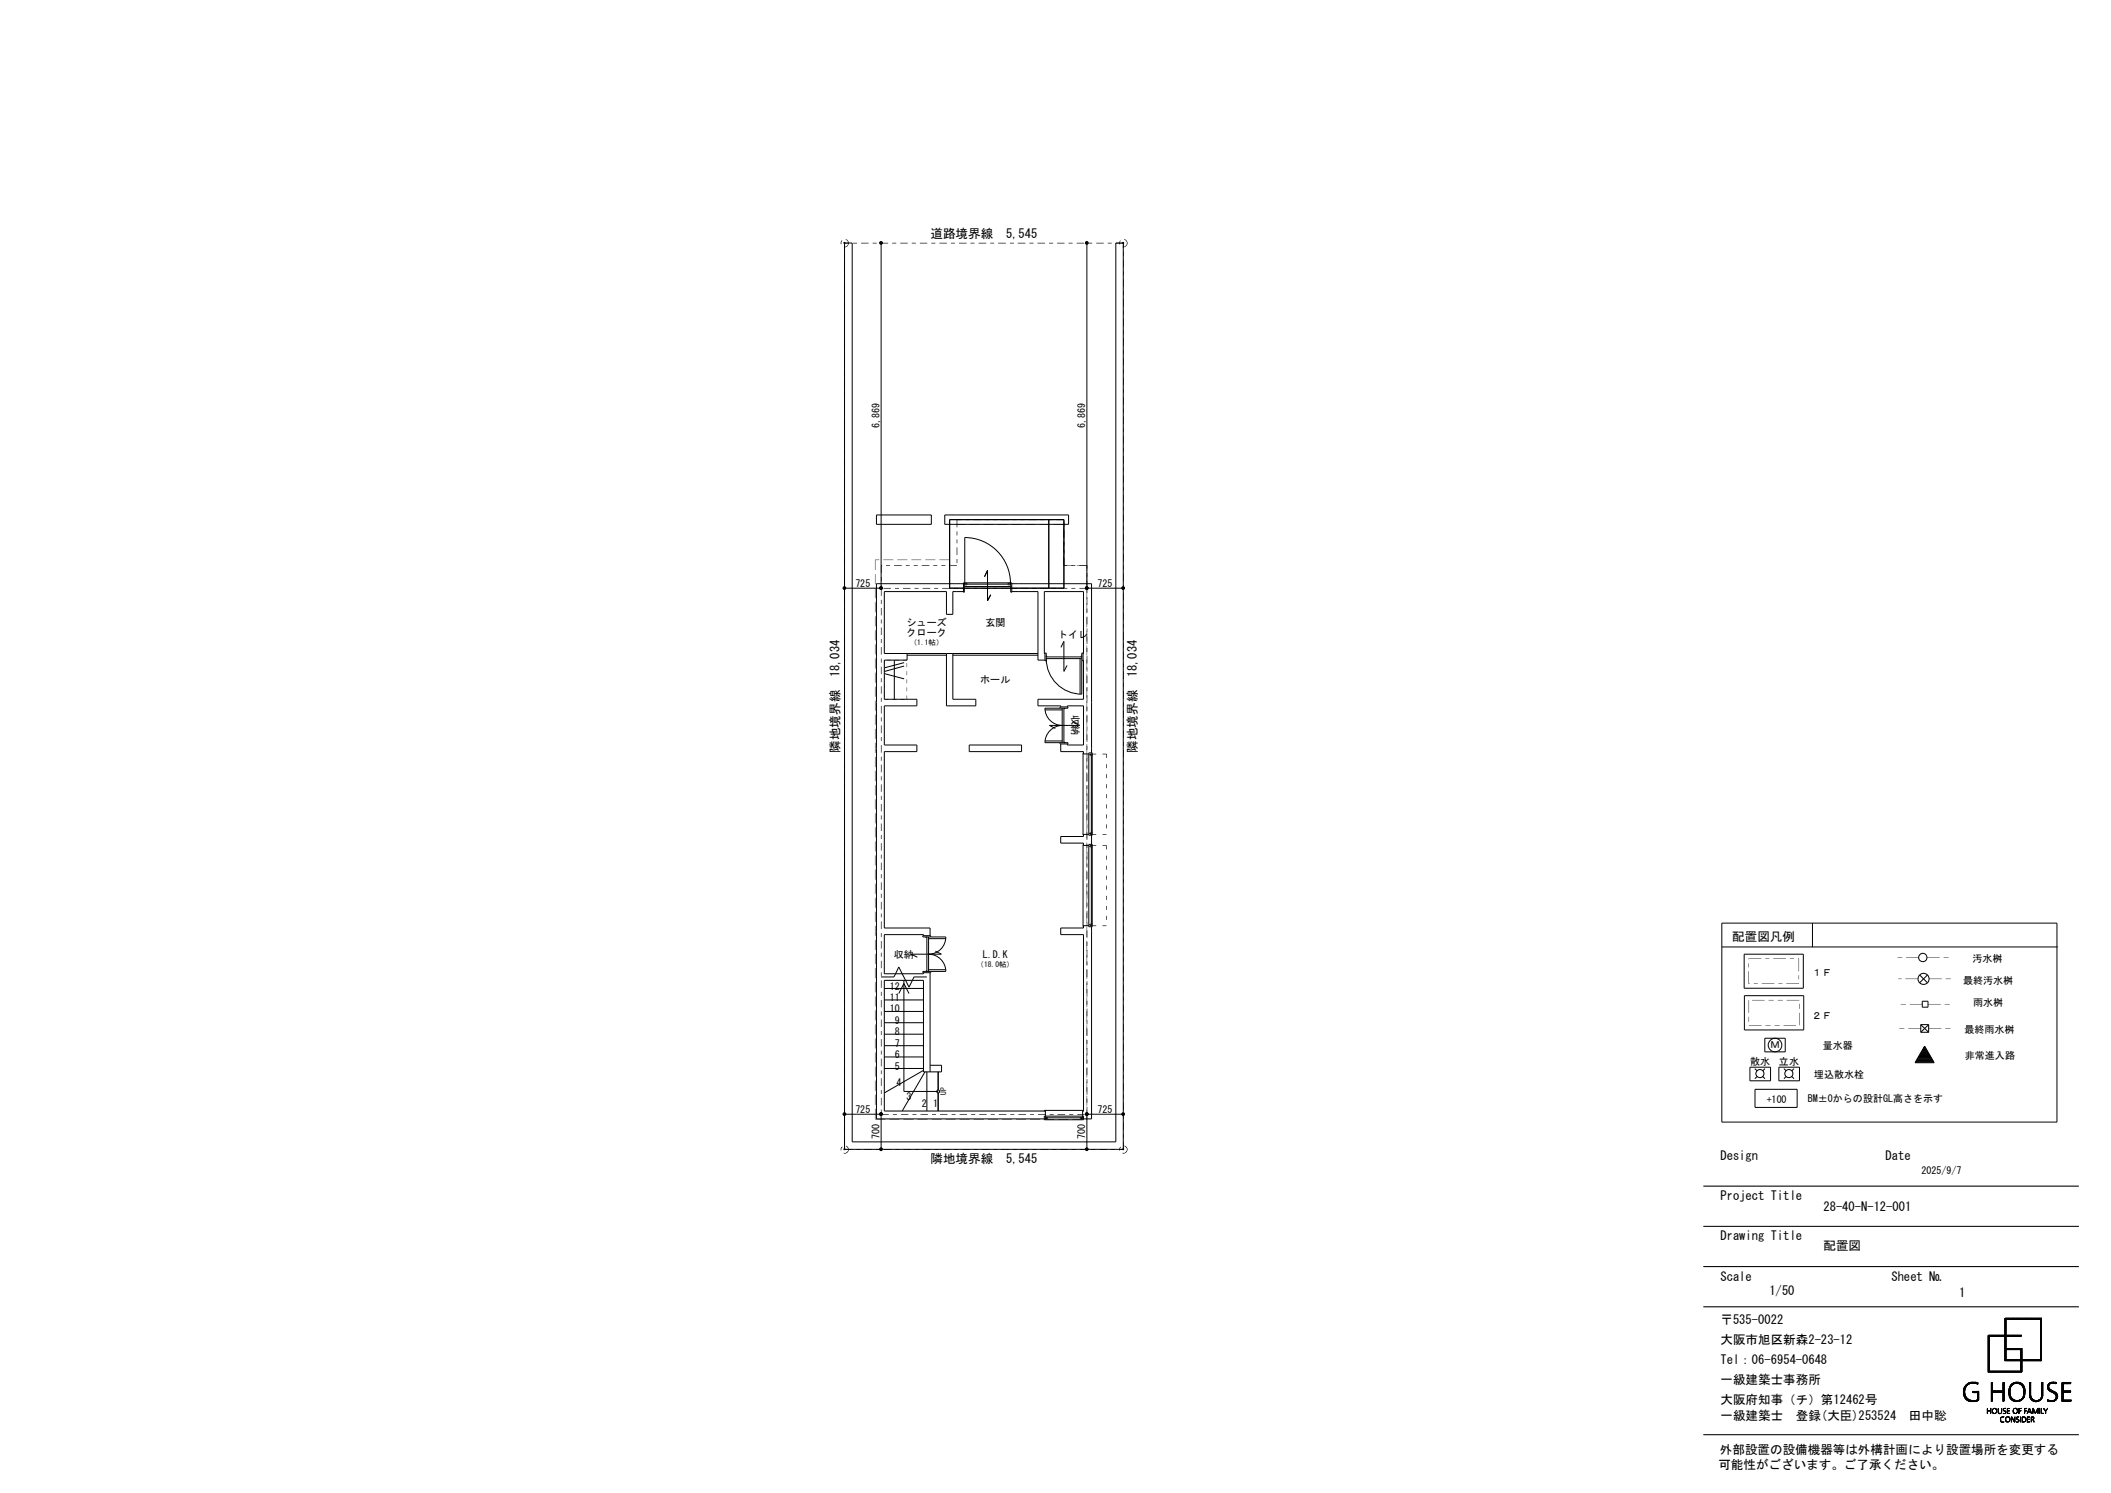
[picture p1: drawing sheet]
<svg xmlns="http://www.w3.org/2000/svg" width="420mm" height="297mm" viewBox="0 0 420 297" stroke-linecap="round" stroke-linejoin="round" font-family="sans-serif">
<defs><g id="words">
<g font-size="2.5">
<text x="185.1" y="47.4">道路境界線</text>
<text x="200.2" y="47.4">5,545</text>
<text x="167" y="134.7" transform="rotate(-90 167 134.7)">18,034</text>
<text x="226.2" y="134.7" transform="rotate(-90 226.2 134.7)">18,034</text>
<text x="167" y="149.7" transform="rotate(-90 167 149.7)">隣地境界線</text>
<text x="226.2" y="149.7" transform="rotate(-90 226.2 149.7)">隣地境界線</text>
<text x="344.6" y="187.2">配置図凡例</text>
<text x="185.1" y="231.4">隣地境界線</text>
<text x="200.2" y="231.4">5,545</text>
<text x="342.3" y="230.8">Design</text>
<text x="375.1" y="230.8">Date</text>
<text x="342.3" y="238.8">Project Title</text>
<text x="362.8" y="241">28-40-N-12-001</text>
<text x="342.3" y="246.8">Drawing Title</text>
<text x="362.8" y="248.7">配置図</text>
<text x="342.3" y="254.8">Scale</text>
<text x="352" y="257.7">1/50</text>
<text x="376.3" y="254.8">Sheet №</text>
<text x="342.3" y="263.4">〒535-0022</text>
<text x="389.8" y="258">1</text>
<text x="342.3" y="267.4">大阪市旭区新森2-23-12</text>
<text x="342.3" y="271.4">Tel：06-6954-0648</text>
<text x="342.3" y="275.4">一級建築士事務所</text>
<text x="342.3" y="279.4">大阪府知事（チ）第12462号</text>
<text x="342.3" y="282.6">一級建築士　登録(大臣)253524　田中聡</text>
<text x="341.9" y="292.3">可能性がございます。ご了承ください。</text>
<text x="342.2" y="289.2">外部設置の設備機器等は外構計画により設置場所を変更する</text>
</g>
<g font-size="2">
<text x="175" y="85.2" transform="rotate(-90 175 85.2)">6,869</text>
<text x="215.9" y="85.2" transform="rotate(-90 215.9 85.2)">6,869</text>
<text x="170.2" y="116.7">725</text>
<text x="218.4" y="116.7">725</text>
<text x="180.4" y="124.5">シューズ</text>
<text x="196" y="124.5">玄関</text>
<text x="180.4" y="126.5">クローク</text>
<text x="210.5" y="126.8">トイレ</text>
<text x="195" y="135.9">ホール</text>
<text x="213.3" y="142.3" transform="rotate(90 213.3 142.3)">収納</text>
<text x="177.8" y="190.5">収納</text>
<text x="195.5" y="190.5">L.D.K</text>
<text x="390.4" y="191.5">汚水桝</text>
<text x="177" y="196.9">12</text>
<text x="360.5" y="194.2">１Ｆ</text>
<text x="390.6" y="195.7">最終汚水桝</text>
<text x="177" y="201.4">10</text>
<text x="177" y="199.1">11</text>
<text x="178.1" y="203.7">9</text>
<text x="360.5" y="202.7">２Ｆ</text>
<text x="392.6" y="200.2">雨水桝</text>
<text x="178.1" y="208.2">7</text>
<text x="178.1" y="206">8</text>
<text x="352.2" y="208.6">Ｍ</text>
<text x="362.6" y="208.7">量水器</text>
<text x="390.8" y="205.6">最終雨水桝</text>
<text x="178.1" y="212.8">5</text>
<text x="178.1" y="210.5">6</text>
<text x="348.2" y="211.9">散水</text>
<text x="353.9" y="212">立水</text>
<text x="360.9" y="214.5">埋込散水栓</text>
<text x="390.9" y="210.7">非常進入路</text>
<text x="170.2" y="221.4">725</text>
<text x="178.4" y="216.1">4</text>
<text x="180.3" y="218.8">3</text>
<text x="183.4" y="220.1">2</text>
<text x="185.7" y="220.1">1</text>
<text x="218.4" y="221.4">725</text>
<text x="351.5" y="219.4">+100</text>
<text x="359.7" y="219.2">BM±0からの設計GL高さを示す</text>
<text x="175" y="226.7" transform="rotate(-90 175 226.7)">700</text>
<text x="215.9" y="226.7" transform="rotate(-90 215.9 226.7)">700</text>
<text x="382.3" y="233.6">2025/9/7</text>
</g>
<g font-size="1.5">
<text x="181" y="128.4">（1.1帖）</text>
<text x="194.3" y="192.4">（18.0帖）</text>
<text x="188.2" y="217.8" transform="rotate(-90 188.2 217.8)">UP</text>
</g>
</g></defs>
<path d="M338.9 236h74.7M338.9 244h74.7M338.9 252h74.7M338.9 260h74.7M338.9 285.4h74.7" fill="none" stroke="#000" stroke-width=".21"/>
<g fill="none" stroke="#000" stroke-width=".2">
<path d="M168 48.3h1.5v178.9h52.5v-178.9h1.5v180.3h-55.5zM175.3 48.3v68.7h-7.3M216.2 48.3v68.7h7.3M174.4 102.4h10.9v1.9h-10.9zM188 102.4h24.6v1.9h-24.6zM188.9 103.4h22.8v13.6h-22.8zM191.7 117.7h-2.1v4.5h-1.3v-4.5h-12.4v12.3h30.6M191.7 116.1h-17.3v106.5h33.4M191.7 116.7h9.6M191.9 116v1.8h-.2v-1.8h9.6v1.8h-.2v-1.8M191.9 116h.5v.3h-.5v-9.4a9.1 9.1 0 0 1 9.1 9.2M192.4 116.2h8.2"/>
<path d="M195.9 114.7l.6-1.2v6l.6-1.2M200.6 116h.4v.3h-.4zM201.3 117.7h5.2v13.6h1.4M201.3 116.1h15.9v33.7M208.7 103.4v13.6M176 134l3.9 1M177.9 131.3v7.8M179.9 131.8l-3.9 1M179.9 132.5l-3.9 1.1M180.5 130.3h7.8M180.5 130v1.3h-4.6v7.8h6.5v1.3h-6.5v7.8h6.5v1.3h-6.5v35.1h9.1v1.5M188.3 130v10.4h5.8v-1.3h-4.5v-9.1"/>
<path d="M189.6 130.3h16.9M207.9 130h-.1v-12.3h7.8l-.1 12.3M208.2 130.6v.8h-.3v-1.5h.3l-.1 .7h7.2l-.1-.7h.3v1.5h-.3M208.2 130.5v.2M211.1 128.8l.6-1.2v6l.6-1.2M214.9 131v7.1M215.2 130.6v7.5a7.1 7.1 0 0 1-7-7.1h7M215.2 130.5h-.1v.2M215.5 131.3l.1 7.8h-9.1v1.3h4.5v.2M192.8 148.2h10.4v1.3h-10.4zM207.9 147.4h3.4M207.9 141.2h3.4"/>
<path d="M210.9 140.9v-.3h1.6v.3h-4.6a3.4 3.4 0 0 0 3.4 3.4 3.5 3.5 0 0 0-3.4 3.4h4.6v.3h-1.6v-.3M211 148v1.5h4.6v.5h1M211.3 140.9v6.8M211.7 140.9v6.8M211.7 147.7h.2M211.9 140.9l-.2 .1M212.3 140.6v-.2h3.3v7.8h-3.3v-.2M213.6 143.7l1.2 .6h-6l1.2 .6M215.6 149.8v16.4M216.6 149.8h.7v16.4h-.7zM217 150v.4h.2v-.4M217.1 150.4v15.1"/>
<path d="M217.3 150l-.7 .2M215.6 168v16.4M216.6 166h-1v.4h-4.6v1.3h4.6v.5h1M216.6 168h.7v16.4h-.7zM216.6 165.8h.4v.2h.3M217 166v-.5h.2v.5M217 168.2v.4h.2v-.4M217.1 168.6v15.1M217.2 166.2v1.8M217.3 168.2l-.7 .2M175.3 194.4h2.5l1-2 2 4 1-2h2.6M175.9 196.6h7.8"/>
<path d="M175.9 198.9h7.8M178.8 197.7l1-2 1 2M179.8 195v22.1h6.8M183.7 186.1v-.2h-7.8v7.8h7.8v-.2M184.2 186.4l.2 .1M184.2 186.4h.1M184.3 186.4h.1M184.4 186.4v6.9M184.4 193.2l-.2 .1M184.7 192.9h3.5M184.7 186.4v6.9M184.7 186.7h3.5"/>
<path d="M185 193.5v19.7M185.2 186.4v-.3h-1.6v.3h4.6a3.4 3.4 0 0 1-3.5 3.4 3.4 3.4 0 0 1 3.5 3.5h-4.6v.2h1.6v-.2M186.1 189.2l1.2 .6h-6l1.2 .6M216.6 184.1h-1v.5h-4.6v1.3h4.6v35.1h-.2v1.8M216.6 184l.7 .1M217 184.1v-.4h.2v.4M217.2 184.4v38.2h-1.6M342.6 183.6h66.6v39.6h-66.6zM342.6 188.4h66.8M347 189.8h11.8v6.8h-11.8zM347 198.1h11.9v6.8h-11.9zM360.6 183.6v4.8"/>
<path d="M381.9 194l1.6 1.5M382.4 199.2h1.2v1.2h-1.2zM383.5 194l-1.6 1.5M175.9 210.3h7.8M175.9 212.6h7.8M175.9 208h7.8M175.9 205.7h7.8M175.9 203.5h7.8M175.9 201.2h7.8M183.7 212.9l-7.8 4.5M184 213.2l-4.5 7.8M184.4 213.2v7.8"/>
<path d="M185 211.9h2.3v1.3h-3.6v-18.2h-7.8v26h32.1v1.8M186.6 213.2v3.6M186.6 217.4v3.6M348.1 212.3h4.2v2.7h-4.2zM349.1 212.6l.5 .4M349.2 216.7h8.3v3.6h-8.3zM349.6 214.2l-.5 .4M350.7 214.2l.5 .4M351.1 206.5h4.1v2.8h-4.1zM351.2 212.6l-.5 .4M353.9 212.3h4.1v2.7h-4.1zM354.9 212.6l.4 .4"/>
<path d="M355.3 214.2l-.4 .4M356.5 214.2l.4 .4M356.9 212.6l-.4 .4M381.1 211.3h3.7M381.1 211.2h3.6M381.2 211.1h3.4M381.3 210.9h3.3M381.3 210.9h3.2M381.4 210.7h3M381.5 210.7h2.9M381.5 210.5h2.8M381.6 210.4h2.7"/>
<path d="M381.6 210.3h2.6M381.7 210.2h2.4M381.8 210.1h2.2M381.8 210h2.2M381.9 209.9h2M382 209.8h1.9M382 209.6h1.8M382.1 209.5h1.7M382.1 209.4h1.6M382.1 203.8h1.6M382.1 205.4h1.6M382.1 203.8v1.6"/>
<path d="M382.1 203.8l1.6 1.6M382.2 209.3h1.4M382.3 209.2h1.2M382.4 209.1h1.1M382.4 209h1M382.5 208.9h.9M382.5 208.8h.8M382.6 208.7h.6M382.7 208.5h.5M382.7 208.4h.4M382.8 208.3h.2M382.9 208.2h.1"/>
<path d="M382.9 208.1l1.9 3.3h-3.8zM383.7 203.8v1.6M383.7 203.8l-1.6 1.6M168 221.7h7.3v6.9M207.8 222h7.8v.8h-7.8zM208 222.3h.4v.2h-.4M208.4 222.4h6.5M215.4 222.3h-.5v.2h.5M215.6 220.9h-7.8v.1M223.5 221.7h-7.3v6.9M390.6 277.2l.5 .5M390.6 277.2l.4 .4"/>
<path d="M390.6 277.1l.4 .4M390.6 277l.4 .5M390.6 277l.3 .3M390.6 276.9l.3 .4M390.6 276.8l.3 .4M390.6 276.8l.3 .2M390.6 276.6l.3 .3M390.6 276.5l.3 .3M390.7 277.5l1.3 1.3M390.7 277.5l1.3 1.3-.5-.5M390.7 276.4l.2 .3M390.7 276.3l.2 .3"/>
<path d="M390.7 276.4l.2 .2M390.7 276.3l.2 .2M390.7 276.2l.3 .2M390.7 277.7l1.1 1.1M390.7 276.1l.3 .3M390.8 277.8l.9 .9M390.8 277.8l.9 1M390.8 278l.7 .7M390.8 275.9l.2 .4-.3-.3M390.8 275.8l.3 .3M390.9 275.8l.2 .3M390.9 278.1l.5 .5"/>
<path d="M390.9 276.9l-.3-.3 .3 .4M390.9 275.7l.3 .3M390.9 275.7l.3 .2M391 275.6l.2 .2M391 275.6l.2 .3-.3-.2M391 275.6l.2 .2-.2-.2M391.1 275.5l.2 .3-.3-.2M391.1 277.8l-.4-.5 .4 .5M391.1 275.5l.2 .2-.2-.2M391.2 275.4l.2 .3M391.2 276l-.3-.2 .2 .3M391.2 275.4l.2 .2"/>
<path d="M391.2 278l-.5-.6 .5 .6M391.2 275.4l.3 .2M391.3 275.3l.2 .2M391.4 275.3l.2 .2M391.4 275.3l.1 .2M391.5 275.2l.2 .2-.2-.2M391.5 275.2l.3 .2M391.6 275.1l.2 .2-.2-.1M391.6 278.3l.5 .5M391.6 275.1l.2 .2M391.6 278.4l.5 .4-.4-.4M391.8 278.8l-1.1-1.1 1.1 1.1"/>
<path d="M391.8 278.4l.4 .4M391.8 275l.2 .3M391.8 278.5l.5 .3M391.9 278.8l-1.2-1.2 1.2 1.2M391.9 278.5l.4 .3M391.9 275l.2 .3M392 275.3l-.2-.3 .1 .3M392 278.5l.3 .3M392 275l.2 .2M392 278.6l.4 .2M392 275l.3 .2M392.1 278.6l.3 .2"/>
<path d="M392.1 275.2l-.2-.2 .3 .2M392.1 275l.3 .2M392.2 278.6l.4 .2M392.2 275l.3 .2-.2-.2M392.3 278.6l.3 .2M392.3 275l.3 .2M392.4 275l.3 .2-.3-.2M392.4 278.6l.3 .2M392.5 276.8l.3 .3M392.5 278.6l.3 .2M392.5 277v.1M392.5 276.9v.1"/>
<path d="M392.5 276.9l.1 .2M392.5 276.8l.2 .3M392.6 276.8l.3 .3M392.6 278.6l.3 .2M392.6 276.8l.4 .3-.3-.3M392.6 275l.3 .2M392.7 275l.4 .2M392.7 275l.3 .2M392.8 276.8l.3 .3-.2-.3M392.8 275.2l-.3-.2 .4 .2M392.9 275l.3 .3M392.9 276.8l.3 .3"/>
<path d="M392.9 278.6l.2 .2M392.9 275l.4 .3M392.9 278.8l-.2-.2 .3 .2M393 276.8l.4 .3M393 275l.4 .4M393 278.6l.2 .2M393 276.8l.3 .3M393.1 275l.4 .4-.4-.4M393.1 278.6l.2 .2M393.1 276.8l.3 .3M393.1 276.8l.6 .5M393.2 275l.3 .3"/>
<path d="M393.2 278.5l.2 .2M393.2 276.8l.5 .4M393.2 275l.3 .3-.2-.3M393.2 278.5l.3 .2M393.3 278.8l-.2-.2 .3 .2M393.3 278.5l.2 .2M393.3 276.8l.4 .4M393.3 276.8l.4 .2M393.4 275l.1 .2M393.4 278.1l.3 .4M393.4 278.1l.3 .3M393.4 278l.3 .3"/>
<path d="M393.4 277.8l.3 .5M393.4 277.5l.3 .4M393.4 277.5l.3 .2M393.4 277.3l.3 .4M393.4 277.2l.3 .3M393.4 277.1l.3 .3M393.4 278.4l.2 .2M393.4 278.3l.3 .3M393.4 278.2l.3 .4M393.4 278.2l.3 .2M393.4 277.6l.3 .3M393.4 277.5l.3 .3"/>
<path d="M393.4 277.3l.3 .3M393.4 276.8l.3 .2M393.5 275.1h.1M393.5 276.8l.2 .1M393.6 276.8l.1 .1M393.6 276.8h.1M393.7 276.8h.1M393.7 278l-.3-.3 .3 .3M395.5 273h.1M395.5 272.3l.3 .3M395.5 272.2l.3 .3M395.5 272.1l.3 .3"/>
<path d="M395.5 271.9l.3 .3M395.5 271.8l.3 .3M395.5 271.7l.3 .3M395.5 271.7l.3 .2M395.5 271.6l.3 .3-.3-.2M395.5 271.6l.3 .2M395.5 271.5l.3 .3M395.5 271.4l.3 .3-.3-.2M395.5 271.4l.3 .2M395.5 271.2l.3 .4-.3-.3M395.5 271.1l.3 .3-.3-.2M395.5 271l.3 .4"/>
<path d="M395.5 270.9l.3 .3M395.5 270.8l.3 .3-.3-.2M395.5 270.8l.3 .3M395.5 270.7l.3 .3M395.5 270.6l.3 .3-.3-.2M395.5 270.5l.3 .3M395.5 270.4l.3 .3M395.5 268.4l.3 .1M395.5 268.5l.3 .3M395.5 268.6l.3 .4M395.5 269l.3 .4M395.5 269.2l.3 .3"/>
<path d="M395.5 269.5l.3 .2M395.5 269.5l.3 .4-.3-.3M395.5 269.7l.3 .2M395.5 269.7l.3 .3M395.5 269.8l.3 .3M395.5 270.1l.3 .3M395.5 270.1l.3 .2M395.5 269.9l.3 .4-.3-.3M395.5 272.5l.5 .5M395.5 272.5l.4 .5M395.5 272.6l.4 .4M395.5 272.9l.2 .1-.2-.2 .3 .2-.3-.3 .3 .2"/>
<path d="M395.5 265.9l.3 .3M395.5 266.2l.3 .4M395.5 266.4l.3 .3M395.5 266.7l.3 .1M395.5 266.7l.3 .3M395.5 266.1l.3 .3M395.5 266.8l.3 .4-.3-.2M395.5 266.9l.3 .4M395.5 266.4l.3 .2M395.5 267.3l.3 .2M395.5 267.4l.3 .2M395.5 267.3l.3 .3-.3-.2"/>
<path d="M395.5 267.2l.3 .3M395.5 267.7l.3 .2M395.5 267.1l.3 .3M395.5 267.6l.3 .2M395.5 266.5l.3 .3M395.5 265.9l.3 .2M395.5 265.6l.3 .3M395.5 267.6l.3 .3M395.5 267.7l.3 .3-.3-.2M395.5 267.9l.3 .2M395.5 267.9l.3 .4M395.5 267.4l.3 .3"/>
<path d="M395.5 267.5l.3 .3M395.5 267.8l.3 .3M395.5 268.7l.3 .2M395.5 268.1l.3 .2M395.5 268.9l.3 .2M395.5 269l.3 .2M395.5 268.5l.3 .2M395.5 269.3l.3 .2M395.5 269.3l.3 .3M395.5 271l.3 .2M395.5 271.9l.3 .2M395.5 272.2l.3 .2"/>
<path d="M395.5 272.6l.5 .4M395.5 268.2l.3 .3M395.6 265.6l.3 .3M395.6 265.9l.2 .1-.3-.3 .3 .4M395.8 272.2l-.3-.3 .3 .4M395.8 270.5l-.3-.3 .3 .4M395.8 268.6l-.3-.2 .3 .3M395.8 269.1l-.3-.3 .3 .4M395.8 269.6l-.3-.2 .3 .3M395.8 272.6l-.3-.2 .3 .3M395.8 265.9l-.3-.3 .3 .3M395.8 266.2l-.3-.2 .3 .4"/>
<path d="M395.8 265.6l.2 .3-.4-.3 .3 .3M395.8 266.6l-.3-.2 .3 .3M395.8 267.3l-.3-.3 .3 .3M395.8 268.3l-.3-.2 .3 .3M395.8 265.6l.3 .3M395.8 272.8l.3 .2M395.9 265.6l.3 .3M396 265.6l.2 .3M396 272.8l.3 .2M396.1 265.6l.3 .3M396.1 273l-.2-.2 .3 .2M396.1 272.8l.3 .2"/>
<path d="M396.1 265.6l.2 .3M396.2 276.3l.2 .3M396.2 276.1l.2 .4-.2-.3M396.2 275.8l.2 .4-.2-.3M396.2 275.8l.2 .3M396.2 275.3l.2 .2M396.2 276.5l.5 .5zM396.2 276.6l.3 .4zM396.2 276l.2 .2M396.2 278.7h.1M396.2 278.6l.1 .2M396.2 278.5l.2 .3"/>
<path d="M396.2 278.4l.2 .3-.2-.3M396.2 278.2l.2 .3M396.2 278.2l.2 .2M396.2 278.1l.2 .4M396.2 277.8l.2 .4-.2-.3M396.2 277.7l.2 .4-.2-.3M396.2 277.6l.2 .3-.2-.4 .2 .2M396.2 277.1l.2 .3M396.2 276.9l.2 .3M396.2 276.8l.2 .3M396.2 275.1l.2 .4M396.2 275.2l.2 .3"/>
<path d="M396.2 265.6l.2 .3M396.2 278.3l.2 .3M396.2 278l.2 .3M396.2 277.9l.2 .4M396.2 277.7l.2 .3M396.2 277.6l.2 .4M396.2 277.4l.2 .3M396.2 277.3l.2 .3M396.2 277l.2 .3M396.2 276.7l.2 .3M396.2 276.4l.5 .6M396.2 276l.2 .4"/>
<path d="M396.2 275.7l.2 .3M396.2 275.4l.2 .3M396.2 275.3l.2 .3M396.2 265.6l.4 .3M396.3 272.8l.2 .2M396.3 272.8l.3 .2M396.3 275l.1 .1v-.1M396.4 276.7l.4 .3M396.4 275.8l-.2-.3 .2 .5M396.4 275.8l-.2-.3 .2 .3M396.4 275.2l-.2-.2 .2 .3M396.4 276.9l-.2-.4 .4 .5"/>
<path d="M396.4 276.9v.1M396.4 277.5l-.2-.3 .2 .4M396.4 277.5l-.2-.3 .2 .3M396.4 272.8l.3 .2M396.4 275h.1M396.5 265.6l.3 .3-.2-.3M396.6 276.7l.3 .3M396.6 276.7l.4 .3M396.6 272.8l.3 .2-.4-.2 .2 .2M396.7 265.9l-.3-.3 .3 .3M396.7 272.8l.3 .2M396.7 276.7l.2 .3"/>
<path d="M396.7 276.7l.3 .3M396.7 265.6l.3 .3-.4-.3 .3 .3M396.8 272.8l.3 .2M396.9 272.8l.3 .2-.3-.2M396.9 265.6l.3 .3M397 276.7l.3 .3-.5-.3 .3 .3M397 265.6l.2 .3M397 272.8l.3 .2M397 276.7l.3 .3M397 272.8l.2 .2M397 265.6l.3 .3M397 276.7l.4 .3"/>
<path d="M397 272.8l.4 .2-.2-.2M397 265.6l.3 .3-.2-.3M397 265.9l-.2-.3 .3 .3M397.1 265.6l.2 .3M397.1 276.7l.4 .3-.3-.3M397.1 272.8l.4 .2M397.1 265.6l.3 .3M397.2 276.7l.4 .3-.3-.3M397.2 265.6l.3 .3M397.3 265.6l.4 .3-.3-.3M397.3 265.6l.2 .3M397.3 276.7l.4 .3"/>
<path d="M397.4 276.7l.3 .3M397.4 272.8l.4 .2-.2-.2M397.5 276.7l.3 .3M397.5 265.6l.3 .3M397.5 273l-.2-.2 .3 .2M397.6 265.6l.2 .3M397.6 272.8l.3 .2M397.6 276.7l.2 .3M397.6 276.7l.3 .3M397.7 276.7l.3 .3M397.7 272.8l.4 .2M397.7 265.6l.2 .3"/>
<path d="M397.8 276.7l.3 .3M397.8 265.6l.3 .3M397.8 273l-.2-.2 .3 .2M397.8 272.8l.3 .2M397.9 265.6l.3 .3M398.1 276.7l.3 .3M398.1 272.8l.3 .2M398.1 276.7l.3 .3-.3-.3M398.1 273l-.2-.2 .4 .2M398.1 265.9l-.1-.3 .4 .3M398.2 277l-.3-.3 .4 .3M398.2 276.7l.5 .5-.2-.3"/>
<path d="M398.2 265.6l.3 .3M398.3 276.7l.4 .5-.4-.5M398.3 265.6l.2 .3M398.3 272.8l.2 .2M398.4 265.6l.1 .3M398.4 272.8l.3 .2M398.4 265.6l.3 .3M398.4 273l-.2-.2 .3 .2M398.5 276.3l.2 .3M398.5 276.1l.2 .3M398.5 275.9l.2 .3-.2-.2M398.5 275.9l.2 .3"/>
<path d="M398.5 275.8l.2 .3-.2-.3M398.5 278.7v.1M398.5 278.6l.1 .2M398.5 278.6l.2 .2M398.5 278.4l.2 .4-.2-.3M398.5 278.5l.2 .2M398.5 278l.2 .5M398.5 277.2l.2 .3-.2-.3M398.5 277.1l.2 .4-.2-.3M398.5 276.4l.2 .5-.2-.3M398.5 276.5l.2 .2M398.5 278.3l.2 .3"/>
<path d="M398.5 277.5l.2 .2M398.5 277.5l.2 .3M398.5 275l.2 .4-.2-.2M398.5 275l.2 .3M398.5 273l-.2-.2 .3 .2M398.5 275.3l.2 .3M398.5 275.5l.2 .3-.2-.4 .2 .3M398.5 275.6l.2 .3-.2-.3M398.5 278.3l.2 .4M398.5 277.7l.2 .3M398.5 277.3l.2 .3M398.5 277l.2 .4"/>
<path d="M398.5 277l.2 .3M398.5 276.6l.2 .4M398.5 276.4l.2 .3M398.5 276l.2 .3M398.5 275.8l.2 .3M398.5 275.7l.2 .3M398.5 275.1l.2 .4M398.5 275l.2 .2-.1-.2M398.6 275l.1 .2M398.7 275v.1v-.1M398.7 273l-.2-.2 .4 .2M398.7 265.6l.4 .4-.4-.4"/>
<path d="M398.7 276.5l-.2-.2 .2 .3M398.7 276.5l-.2-.3 .2 .3M398.7 278.5l-.2-.3 .2 .4M398.7 278.2l-.2-.3 .2 .4M398.7 278.1l-.2-.3 .2 .3M398.7 277.9l-.2-.3 .2 .3M398.7 275.5l-.2-.3 .2 .4M398.7 272.8l.4 .2-.2-.2M398.7 265.9l-.2-.3 .6 .6-.2-.3M398.7 275h.1M398.8 265.6l.3 .3M398.9 262.4v.1"/>
<path d="M398.9 262.4l.2 .2zM398.9 262.3v.2M398.9 262.3l.1 .2M398.9 262.3l.2 .3M398.9 263.5l.2 .3M398.9 263.4l.2 .3M398.9 263.4l.2 .2M398.9 263.2l.2 .4M398.9 264.3l.2 .4M398.9 263.1l.2 .3-.2-.1M398.9 264.2l.2 .3-.2-.2M398.9 264.2l.2 .3"/>
<path d="M398.9 264.1l.2 .1M398.9 262.9l.2 .2M398.9 262.8l.2 .3M398.9 263.9l.2 .3M398.9 262.7l.2 .3M398.9 262.6l.2 .3M398.9 263.7l.2 .4M398.9 262.5l.2 .3M398.9 262.5l.2 .2M398.9 263.6l.2 .3-.2-.3M398.9 263l.2 .2M398.9 262.8l.2 .2"/>
<path d="M398.9 264.8l.2 .3-.2-.2M398.9 263.9l.2 .2M398.9 265.1l.2 .2M398.9 264.1l.2 .3M398.9 265.3l.2 .3-.2-.4 .2 .2M398.9 264.5l.2 .3M398.9 265.6l.3 .3M398.9 264.7l.2 .3M398.9 265.7l.2 .2M398.9 264.8l.2 .2M398.9 266.1l.2 .1M398.9 266.2l.2 .4"/>
<path d="M398.9 265.5l.3 .4-.1-.2M398.9 266.4l.2 .2M398.9 266.5l.2 .3M398.9 266.1l.2 .3M398.9 266.8l.2 .4-.2-.3M398.9 267l.2 .3M398.9 266.4l.2 .3M398.9 267.2l.2 .3-.2-.2M398.9 267.3l.2 .2M398.9 267.3l.2 .3M398.9 266.7l.2 .3M398.9 267.4l.2 .4-.2-.3"/>
<path d="M398.9 267.5l.2 .3M398.9 267.1l.2 .3M398.9 267.8l.2 .3-.2-.2M398.9 268l.2 .2M398.9 267.9l.2 .3-.2-.2M398.9 268.2l.3 .3M398.9 267.8l.2 .3M398.9 268l.6 .5M398.9 268.1l.4 .4M398.9 268.5l.2 .2M398.9 268.5l.2 .4M398.9 268.1l.3 .4-.1-.1"/>
<path d="M398.9 268.6l.2 .4M398.9 268.4l.2 .3M398.9 268.9l.2 .2-.2-.2M398.9 268.8l.2 .3M398.9 269.1l.2 .4-.2-.3M398.9 269.1l.2 .2M398.9 269.5l.2 .2M398.9 269.6l.2 .1M398.9 269.4l.2 .3M398.9 269.7l.2 .2M398.9 269.6l.2 .3M398.9 269.8l.2 .3"/>
<path d="M398.9 269.9l.2 .2M398.9 270l.2 .2M398.9 270.1l.2 .4-.2-.3M398.9 270.3l.5 .4M398.9 270.3l.4 .4M398.9 270.3l.4 .4-.2-.2M398.9 270.3l.3 .4M398.9 270.4l.3 .3M398.9 270.7h.1M398.9 270.6l.1 .1M398.9 270.5l.2 .2M398.9 270.6l.2 .1"/>
<path d="M398.9 269.9l.2 .3M398.9 269.3l.2 .2M398.9 268.9l.2 .3M398.9 265.3l.5 .6M398.9 264.7l.2 .2M398.9 264.3l.2 .2M398.9 272.8l.3 .2-.3-.2M398.9 262.2l.3 .3M399 272.8l.3 .2M399 262.2l.3 .3M399 262.5h.1M399.1 262.5l-.2-.3 .3 .3"/>
<path d="M399.1 262.5h.1M399.1 264.8l-.2-.2 .2 .3M399.1 263.3l-.2-.3 .2 .4M399.1 263.1l-.2-.2 .2 .3M399.1 265.2l-.2-.2 .2 .3M399.1 265.6l.2 .3-.4-.5 .4 .5M399.1 266.6l-.2-.2 .2 .3M399.1 266.9l-.2-.2 .2 .3M399.1 267.9l-.2-.3 .2 .4M399.1 268.4l-.2-.2 .2 .4M399.1 269.2l-.2-.2 .2 .3M399.1 269.6l-.2-.3 .2 .3"/>
<path d="M399.1 270l-.2-.3 .2 .3M399.2 272.8l.1 .2M399.2 265.6l.3 .3M399.2 270.5l.3 .2M399.2 272.8l.4 .2M399.2 272.8l.3 .2M399.2 262.2l.3 .3M399.2 268.3l.3 .2M399.3 262.2l.4 .3M399.3 265.6l.2 .3M399.3 262.5l-.2-.3 .4 .3M399.3 265.6l.3 .3"/>
<path d="M399.3 268.3l.4 .2M399.4 272.8l.4 .2-.3-.2M399.4 265.6l.3 .3M399.4 270.5l.3 .2-.5-.2 .3 .2M399.5 262.2l.3 .3M399.5 268.3l.3 .2M399.5 270.5l.3 .2M399.5 265.6l.3 .3M399.5 268.3l.2 .2M399.5 270.5l.3 .2-.2-.2M399.5 272.8l.3 .2M399.6 262.2l.3 .3"/>
<path d="M399.6 268.3l.3 .2M399.6 277l.4 .5M399.6 277l.3 .3M399.6 276.7l.3 .3-.3-.4 .3 .3M399.6 276.9l.3 .3M399.6 276.5l.3 .3-.3-.2M399.7 277.5l1.3 1.3M399.7 277.5l.4 .4M399.7 277.4l.3 .4M399.7 277.3l.3 .3M399.7 276.4l.2 .3M399.7 276.4l.2 .2"/>
<path d="M399.7 276.3l.2 .3M399.7 276.3l.2 .2M399.7 262.2l.3 .3-.2-.3M399.7 268.3l.3 .2M399.7 270.5l.3 .2-.2-.2M399.7 272.8l.3 .2M399.7 277.6l1.2 1.2M399.7 277.7l1.1 1.1-1.1-1.1M399.7 265.6l.3 .3-.4-.3 .2 .3M399.7 270.5l.3 .2M399.7 268.3l.2 .2M399.7 276.2l.2 .3"/>
<path d="M399.8 276l.2 .4M399.8 276.1l.2 .2M399.8 265.6l.2 .3M399.8 272.8l.2 .2-.2-.2M399.8 277.9l.8 .8M399.8 276l.2 .2M399.8 275.9l.2 .2M399.8 275.8l.2 .3-.2-.3M399.8 262.2l.3 .3M399.8 270.5l.3 .2M399.8 265.6l.3 .3M399.8 278l.6 .6"/>
<path d="M399.8 275.8l.3 .2M399.8 273l-.2-.2 .3 .2M399.8 262.2l.2 .3M399.8 272.8l.3 .2M399.8 278l.7 .7M399.9 278.1l.4 .5M399.9 275.8l.2 .2M399.9 275.7l.2 .2M399.9 272.8l.2 .2M399.9 262.2l.2 .3M399.9 265.6l.3 .3M399.9 270.5l.2 .2-.2-.2"/>
<path d="M399.9 275.6l.2 .2M399.9 277.1l-.3-.3 .3 .4M399.9 262.2l.4 .3M399.9 270.5l.4 .2M400 268.3l.2 .2-.2-.2M400 268.5l-.2-.2 .2 .2M400 270.5l.2 .2M400 275.5l.2 .3-.2-.2M400 272.8l.2 .2M400 268.3l.4 .2-.3-.2M400 275.5l.3 .2-.3-.2M400 268.5l-.2-.2 .4 .2"/>
<path d="M400 272.8l.3 .2M400 265.6l.3 .3M400.1 265.6l.3 .3M400.1 270.5l.3 .2M400.2 275.3l.2 .2M400.2 265.6l.3 .3M400.2 270.5l.4 .2-.3-.2M400.2 268.3l.2 .2M400.2 275.3l.3 .2M400.2 262.2l.3 .3M400.2 265.9l-.2-.3 .3 .3M400.2 268.3l.3 .2"/>
<path d="M400.2 272.8l.4 .2M400.3 275.6l-.2-.2 .2 .3M400.3 275.2l.2 .3-.2-.2M400.3 262.2l.3 .3-.2-.3M400.3 268.3l.3 .2M400.3 275.6l-.2-.2 .3 .2M400.3 275.2l.3 .2M400.3 270.5l.4 .2M400.4 275.2l.3 .2M400.4 262.5l-.3-.3 .3 .3M400.4 268.3l.2 .2M400.4 272.8l.3 .2-.3-.2"/>
<path d="M400.4 273l-.3-.2 .3 .2M400.4 278.3l.5 .5M400.4 262.2l.3 .3-.2-.3M400.4 268.3l.3 .2-.2-.2M400.4 265.6l.3 .3M400.5 262.2l.2 .3M400.5 270.5l.3 .2M400.5 268.3l.2 .2M400.5 262.2l.3 .3M400.5 265.6l.3 .3-.2-.3M400.5 268.3l.3 .2M400.6 278.7l-.8-.8 .8 .8"/>
<path d="M400.6 275.1l.2 .2-.2-.2M400.6 262.2l.3 .3M400.6 265.9l-.3-.3 .3 .3M400.6 272.8l.1 .2M400.6 275l.3 .3M400.6 265.6l.3 .3-.2-.3M400.6 268.3l.3 .2M400.6 270.5l.2 .2M400.6 272.8l.3 .2M400.6 278.4l.5 .4M400.6 262.2l.4 .3M400.6 268.3l.6 .2"/>
<path d="M400.7 275.3l-.2-.2 .2 .2M400.7 275l.2 .3M400.7 262.2l.2 .3M400.7 268.3l.2 .2M400.7 272.8l.3 .2M400.7 278.5l.5 .3-.4-.3M400.7 265.6l.3 .3M400.8 275l.2 .3M400.8 275l.2 .3-.4-.3M400.8 270.7l-.2-.2 .3 .2M400.8 275l.3 .2-.2-.2M400.8 265.6l.3 .3-.2-.3"/>
<path d="M400.8 270.5l.3 .2-.2-.2M400.9 278.5l.3 .3-.3-.2M400.9 265.6l.3 .3M400.9 270.5l.3 .2-.2-.2M400.9 275l.3 .2M400.9 270.7l-.3-.2 .4 .2M400.9 262.2l.3 .3M400.9 268.3l.3 .2M401 278.6l.3 .2M401 262.2l.4 .3-.2-.3M401 272.8l.3 .2M401 262.5l-.2-.3 .4 .3"/>
<path d="M401 262.2l.2 .3M401 265.6l.3 .3M401 268.3l.3 .2M401 270.5l.3 .2M401 273l-.2-.2 .4 .2M401.1 265.6l.3 .3M401.1 268.3l.3 .2-.2-.2M401.2 265.6l.3 .3M401.2 268.3l.2 .2M401.2 278.6l.2 .2-.2-.2 .1 .1M401.2 262.2l.3 .3M401.2 265.9l-.3-.3 .3 .3"/>
<path d="M401.2 270.5l.3 .2M401.2 272.8l.2 .2-.3-.2 .2 .2M401.2 275h.1M401.2 278.6l.3 .2zM401.2 270.5l.2 .2M401.2 268.3l.3 .2M401.2 272.8l.3 .2M401.3 275l.3 .3M401.3 275.2l-.3-.2 .4 .2M401.3 278.6l.3 .2-.2-.2M401.3 262.2l.3 .3M401.3 268.3l.3 .2"/>
<path d="M401.3 270.5l.2 .2M401.3 270.7l-.2-.2 .3 .2M401.3 272.8l.2 .2M401.3 275h-.1l.2 .2M401.3 275l.2 .3M401.3 275l.4 .3M401.3 262.2l.2 .3M401.3 270.5l.3 .2M401.3 272.8l.3 .2M401.3 278.6l.2 .2M401.4 268.3l.3 .2M401.4 278.6l.4 .2"/>
<path d="M401.4 278.6l.3 .2-.3-.2M401.4 272.8l.3 .2M401.4 275l.5 .4M401.4 262.2l.2 .3-.2-.3 .4 .3M401.4 265.6l.3 .3M401.5 265.6l.3 .3-.3-.3M401.5 270.5l.5 .2-.3-.2M401.5 272.8l.2 .2M401.5 265.9l-.2-.3 .4 .3M401.5 270.5l.2 .2M401.5 272.8l.4 .2M401.5 275l.5 .5"/>
<path d="M401.6 275l1.2 1.2M401.6 262.2l.2 .3M401.6 265.6l.3 .3M401.6 268.3l.4 .2-.3-.2M401.6 270.7l-.2-.2 .3 .2M401.6 272.8l.2 .2M401.7 275.3l-.3-.3 .4 .3M401.7 275l1.1 1.1M401.7 278.5l.3 .2M401.7 265.6l.3 .3M401.7 272.8l.4 .2-.3-.2M401.7 262.2l.3 .3-.4-.3 .3 .3"/>
<path d="M401.7 270.5l.3 .2M401.7 268.5l-.2-.2 .3 .2M401.7 275l1.1 1-1-1M401.8 278.5l.2 .2M401.8 278.5l.2 .2-.1-.2M401.8 265.6l.3 .3M401.8 262.2l.3 .3M401.8 268.3l.5 .6M401.8 270.5l.5 .5-.4-.5 .3 .2M401.8 278.8l-.1-.2 .2 .2M401.8 265.9l-.1-.3 .2 .3M401.8 268.3l.5 .4"/>
<path d="M401.9 278.4l.2 .3M401.9 275l.9 .9M401.9 268.3l.4 .4M401.9 265.6l.3 .3M401.9 262.2l.3 .3M401.9 268.3l.4 .3M401.9 272.8l.1 .1M402 278.4l.2 .2M402 275.1l.7 .7M402 262.2l.2 .3M402 270.5l.3 .3M402 272.8l.2 .2"/>
<path d="M402 268.6l.3 .4M402 268.9l.3 .2-.3-.2M402 268.9l.3 .3M402 269.1l.3 .4-.3-.3M402 269.3l.3 .3M402 269.4l.3 .2M402 269.6l.3 .1M402 269.7l.3 .2M402 269.6l.3 .3-.3-.2M402 269.9l.3 .2M402 269.7l.3 .3M402 269.8l.3 .4"/>
<path d="M402 270.1l.3 .4-.3-.3M402 270.3l.5 .4M402 270.3l.4 .4-.4-.3 .2 .1M402 270.5l.3 .2M402 270.9l.3 .3-.3-.4 .3 .3M402 271l.3 .3M402 271.2l.3 .2M402 271.2l.3 .4M402 271.3l.3 .2M402 271.4l.3 .3M402 271.7l.3 .2-.3-.3 .3 .2M402 271.5l.3 .2"/>
<path d="M402 271.8l.3 .4-.3-.3M402 271.8l.3 .2M402 272.2l.3 .2M402 272.2l.3 .3M402 272.4l.3 .4M402 272.6l.3 .2M402 272.7l.3 .3-.3-.2M402 272.4l.3 .2M402 272.1l.3 .3M402 270.8l.3 .2M402 270l.3 .3M402 269.5l.3 .2"/>
<path d="M402 269.4l.3 .3M402 269.1l.3 .2M402 268.8l.3 .3M402 270.4l.1 .1M402 272.9l.2 .1M402 275.1l.7 .6M402.1 278.3l.2 .3-.3-.3M402.1 265.6l.1 .1M402.1 262.2l.2 .3M402.1 268.3l.2 .2M402.1 278.3l.2 .2M402.1 265.6h.1"/>
<path d="M402.1 262.2l.3 .3M402.1 268.3l.2 .1M402.2 278.6l-.3-.2 .2 .2M402.2 278.3l.2 .2M402.2 262.2l.2 .3M402.2 265.8l-.2-.2 .2 .2M402.2 268.5l.1 .1M402.2 278.3l.1 .2-.2-.2M402.2 275.2l.4 .4M402.2 278.2l.2 .2M402.2 278.2l.2 .2-.2-.1M402.3 278.2l.2 .2"/>
<path d="M402.3 275.3l.2 .2M402.3 268.5l-.3-.2 .3 .3M402.3 270.7l-.3-.2 .3 .4M402.3 268.5h.1M402.3 278.2l.1 .2-.2-.2M402.3 278.2l.2 .1M402.3 278.1l.2 .2M402.3 268.3v.1M402.3 269.2l-.3-.2 .3 .3M402.3 270.2l-.3-.2 .3 .3M402.3 271.7l-.3-.2 .3 .3M402.3 272.2l-.3-.3 .3 .4"/>
<path d="M402.3 272.5l-.3-.2 .3 .3M402.3 272.8l-.3-.2 .3 .3M402.3 278l.2 .3M402.3 275.8l.6 .5M402.4 278l.2 .3-.2-.3M402.4 277.9l.2 .3M402.4 275.9l.5 .5M402.4 270.5l.3 .2M402.5 277.9l.2 .2M402.5 276l.4 .5-.4-.4M402.5 262.5l-.3-.3 .3 .3M402.5 277.8l.2 .2"/>
<path d="M402.5 277.7l.3 .3M402.5 270.5l.3 .2-.3-.2M402.5 277.6l.3 .3M402.5 277.6l.3 .2M402.5 277.5l.3 .3M402.5 276.2l.4 .6M402.5 262.2l.5 .3-.3-.3M402.5 277.5l.3 .2M402.5 276.1l.4 .5M402.5 277.7l.3 .2M402.6 277.5l.2 .2-.2-.2M402.6 277.3l.2 .3"/>
<path d="M402.6 277.3l.2 .2M402.6 276.5l.3 .3M402.6 277.2l.2 .3M402.6 262.5l-.3-.3 .5 .3M402.6 270.5l.3 .2M402.6 270.7l-.3-.2 .3 .2M402.6 276.6l.3 .2M402.6 276.6l.3 .4-.3-.3M402.6 276.8l.3 .3M402.6 276.9l.3 .3M402.6 277.2l.3 .3M402.6 277.1l.3 .3"/>
<path d="M402.6 277l.3 .3M402.6 270.5l.2 .2M402.7 270.5l.3 .2M402.8 278l-.3-.3 .2 .4M402.8 270.5l.3 .2-.3-.2M402.8 277.6l-.2-.2 .2 .3M402.8 262.2l.2 .3M402.9 262.2l.3 .3M403.1 270.5l.3 .2-.3-.2M403.1 262.2l.2 .3M403.1 270.7l-.2-.2 .3 .2M403.2 262.2l.3 .3"/>
<path d="M403.2 262.5l-.2-.3 .3 .3M403.2 270.7l-.2-.2 .3 .2M403.3 262.2l.2 .3M403.3 270.5l.3 .2-.4-.2 .2 .2M403.4 270.5l.2 .2M403.4 262.2l.3 .3-.4-.3 .3 .3M403.4 270.5l.3 .2M403.5 262.2l.2 .3M403.5 262.2l.3 .3M403.7 262.2l.2 .3M403.7 270.5l.2 .2M403.7 262.2l.3 .3"/>
<path d="M403.7 270.5l.3 .2M403.8 276.6l.2 .2M403.8 276.7l.2 .5M403.8 276.9l.2 .3M403.8 277l.2 .4-.2-.2M403.8 277.1l.2 .4-.2-.3M403.8 277.4l.3 .3M403.8 277.5l.3 .3M403.8 277.7l1.1 1.1M403.8 277.8l1 1M403.8 262.2l.2 .3M403.8 270.7l-.3-.2 .3 .2"/>
<path d="M403.8 275l.2 .4-.2-.2M403.8 275.4l.2 .4-.2-.3M403.8 275.6l.2 .3M403.8 275.9l.2 .3M403.8 275.9l.2 .3-.2-.2M403.8 277.5l.3 .4-.3-.3M403.8 277.3l.2 .4M403.8 277.3l.2 .3M403.8 276.9l.2 .4M403.8 276.6l.2 .4M403.8 276.5l.2 .3M403.8 276.4l.2 .4"/>
<path d="M403.8 276.4l.2 .3M403.8 276.1l.2 .3M403.8 276l.2 .3M403.8 275.6l.2 .5-.2-.3M403.8 275.1l.2 .4M403.8 277.9l.9 .9M403.8 262.2l.3 .3M403.8 270.5l.4 .2M403.9 278l.7 .8M403.9 270.5l.2 .2M403.9 275l.1 .3M403.9 278.1l.6 .6"/>
<path d="M403.9 278.1l.6 .7M403.9 278.2l.6 .5M404 270.5l.3 .2M404 278.3l.4 .4M404 275v.2M404 275.5l-.2-.3 .2 .5M404 276.5l-.2-.3 .2 .4M404 278.3l.3 .3M404 275h.1M404.1 262.2l.2 .3-.4-.3 .3 .3M404.1 270.5l.2 .2M404.1 262.2l.3 .3"/>
<path d="M404.1 270.5l.3 .2-.2-.2M404.2 278l-.4-.4 .4 .4M404.2 262.2l.3 .3-.3-.3M404.2 278.1l-.4-.4 .5 .6M404.2 270.5l.3 .2M404.3 270.5l.3 .2M404.3 270.5l.2 .2M404.4 270.5l.3 .2M404.4 278.3l.5 .5M404.4 262.2l.3 .3-.4-.3 .2 .3M404.5 278.4l.5 .4-.4-.3M404.5 270.5l.2 .2"/>
<path d="M404.6 262.2l.3 .3M404.6 278.5l.5 .4-.4-.4M404.6 262.2l.2 .3M404.7 262.2l.2 .3M404.7 278.5l.3 .4M404.7 262.5l-.2-.3 .3 .3M404.7 262.2l.3 .3-.2-.3M404.7 262.2l.3 .3M404.7 270.5l.4 .2-.2-.2M404.8 262.2l.3 .3M404.8 278.6l.3 .3-.3-.3M404.8 270.7l-.2-.2 .4 .2"/>
<path d="M404.9 278.6l.3 .3M404.9 262.2l.2 .3M404.9 262.2l.5 .3M404.9 270.5l.4 .2M404.9 278.6l.3 .2M405 262.2l.2 .3M405 270.5l.2 .2M405 270.5l.4 .2-.2-.2M405.1 278.6l.3 .2-.4-.2 .3 .2M405.1 270.5l.3 .2M405.2 278.6l.2 .2M405.2 278.6l.3 .2-.2-.2"/>
<path d="M405.2 262.2l.3 .3-.2-.3M405.3 262.2l.3 .3M405.4 270.5l.3 .2M405.4 278.6l.2 .2-.3-.2M405.4 262.2l.3 .3M405.5 270.7l-.3-.2 .3 .2M405.5 262.2l.3 .3M405.6 262.2l.2 .3M405.6 270.7l-.3-.2 .3 .2M405.6 278.5l.2 .2M405.6 270.5l.3 .2M405.6 270.5l.2 .2"/>
<path d="M405.6 278.5l.2 .1-.1-.1M405.6 262.2l.3 .3M405.6 262.2l.6 .6-.3-.3M405.7 270.5l.2 .2M405.7 278.4l.2 .2M405.7 278.7l-.2-.1 .2 .2M405.7 262.2l.5 .5zM405.8 262.2l.4 .4M405.8 278.7l-.2-.2 .2 .2M405.8 270.5l.3 .2M405.8 278.3l.3 .2M405.8 278.3l.2 .3-.3-.2"/>
<path d="M405.9 278.3l.2 .2-.3-.2M405.9 278.3l.2 .1M405.9 269.3l.3 .4-.3-.2M405.9 269.2l.3 .3M405.9 269.2l.3 .3-.3-.4 .3 .2M405.9 268.9l.3 .4M405.9 268.9l.3 .3M405.9 268.8l.3 .3M405.9 268.8l.3 .2M405.9 268.6l.3 .3M405.9 268.5l.3 .4-.3-.3M405.9 268.4l.3 .3-.3-.2"/>
<path d="M405.9 268.3l.3 .3-.3-.2M405.9 268.2l.3 .3M405.9 268.1l.3 .1M405.9 267.9l.3 .3M405.9 267.8l.3 .3-.3-.3M405.9 267.7l.3 .2M405.9 267.6l.3 .3M405.9 267.5l.3 .3M405.9 267.5l.3 .3-.3-.4 .3 .2M405.9 267.3l.3 .3M405.9 267.3l.3 .2M405.9 267.2l.3 .2"/>
<path d="M405.9 267l.3 .3M405.9 266.9l.3 .2M405.9 266.7l.3 .3-.3-.2M405.9 266.6l.3 .3M405.9 266.2l.3 .3M405.9 266.1l.3 .2M405.9 266l.3 .3M405.9 265.9l.3 .3M405.9 265.8l.3 .3M405.9 265.7l.3 .3M405.9 265.6l.3 .3-.3-.2M405.9 265.5l.3 .3"/>
<path d="M405.9 265.3l.3 .3M405.9 265.2l.3 .3M405.9 265l.3 .4-.3-.1M405.9 264.7l.3 .3M405.9 264.7l.3 .2M405.9 264.5l.3 .4M405.9 264.5l.3 .2M405.9 264.4l.3 .3M405.9 264.3l.3 .3-.3-.2M405.9 264.2l.3 .3M405.9 264.1l.3 .4-.3-.3M405.9 264l.3 .3-.3-.2"/>
<path d="M405.9 263.9l.3 .3M405.9 263.8l.3 .3M405.9 263.7l.3 .3M405.9 263.7l.3 .2M405.9 263.5l.3 .4M405.9 263.4l.3 .3-.3-.1M405.9 263.3l.3 .3M405.9 263l.3 .3M405.9 263l.3 .2M405.9 262.9l.3 .2M405.9 262.8l.3 .3M405.9 262.7l.3 .3"/>
<path d="M405.9 262.6l.3 .3-.3-.3M405.9 270.7h.1M405.9 270.5l.3 .2-.3-.2M405.9 270.4l.3 .3M405.9 270.4l.3 .2M405.9 270.3l.3 .3M405.9 270.2l.3 .3M405.9 269.9l.3 .5M405.9 270.2l.3 .2M405.9 269.7l.3 .4M405.9 269.6l.3 .3M405.9 269.7l.3 .2"/>
<path d="M405.9 269.6l.3 .2M405.9 269.5l.3 .3M405.9 268.7l.3 .2M405.9 267.1l.3 .2M405.9 266.2l.3 .2M405.9 265.9l.3 .2M405.9 264.8l.3 .2M405.9 264.5l.3 .3M405.9 263.9l.3 .2M405.9 262.8l.3 .2M406 262.2l.2 .2M406 278.1l.2 .2"/>
<path d="M406 278.2l.1 .1M406 278.2l.1 .2-.2-.2M406 278.2l.2 .1M406 270.7l-.2-.2 .3 .2M406.1 262.2l.1 .1M406.1 277.9l.2 .2M406.1 277.8l.2 .3M406.2 268.4l-.3-.3 .3 .3M406.2 266.8l-.3-.3 .3 .3M406.2 266.7l-.3-.3 .3 .3M406.2 266.5l-.3-.2 .3 .3M406.2 265.8l-.3-.2 .3 .3"/>
<path d="M406.2 265.7l-.3-.3 .3 .3M406.2 265l-.3-.2 .3 .4M406.2 263.4l-.3-.3 .3 .4M406.2 262.5l-.3-.3 .3 .3M406.2 270.6l-.3-.3 .3 .3M406.2 275l.2 .5-.2-.3M406.2 275.5l.2 .2M406.2 275.8l.2 .3-.2-.4 .2 .3M406.2 276l.2 .4-.2-.3M406.2 276.1l.2 .3-.2-.3M406.2 276.4l.2 .2M406.2 276.4l.2 .3"/>
<path d="M406.2 276.6l.2 .5M406.2 276.8l.2 .3M406.2 276.9l.2 .5-.2-.3M406.2 277.1l.2 .2M406.2 277.4l.2 .2M406.2 277.3l.2 .4-.2-.3M406.2 277.5l.2 .3M406.2 277.7l.2 .3M406.2 277.4l.2 .3-.2-.2M406.2 277.1l.2 .4M406.2 276.5l.2 .3M406.2 277.6l.2 .3"/>
<path d="M406.2 277.2l.2 .4M406.2 276.6l.2 .3M406.2 276.2l.2 .3M406.2 275.9l.2 .4-.2-.3M406.2 275.6l.2 .4M406.2 275.6l.2 .3M406.2 275.3l.2 .4M406.2 275.3l.2 .3M406.2 275.2l.2 .3M406.3 275l.1 .2M406.3 278.2l-.2-.2 .1 .3M406.4 275h.1"/>
<path d="M406.4 275.7l-.2-.3 .2 .4M406.4 277.1l-.2-.2 .2 .3M406.4 276.5l-.2-.3 .2 .4M406.4 275.8l-.2-.3 .2 .3M406.4 275.3l-.2-.3 .2 .3M407.3 275.7l.3 .2M407.3 275.8l2.1 2.1M407.3 275.9l1.2 1.2M407.3 276.1l.8 .8M407.3 278.5l.4 .3M407.3 278.6l.2 .2M407.3 278.7h.1"/>
<path d="M407.3 278.6l.1 .2M407.3 275.7l.3 .3M407.3 275.7l.3 .4M407.4 278.5l.4 .3-.3-.3M407.4 276.3l.4 .5M407.5 275.4l.2 .2M407.5 275.3l.3 .2-.2-.3 .2 .2M407.5 275.3l.2 .3M407.5 278.5l.4 .3-.3-.3M407.5 275.3l.3 .2M407.6 275.2l.2 .2M407.7 275.7l-.3-.2 .2 .3"/>
<path d="M407.7 276.1l-.4-.3 .4 .3M407.7 278.6l.4 .2-.3-.2M407.7 278.8l-.4-.4 .5 .4M407.7 275.1l.1 .3M407.8 275.1l.2 .2M407.8 275.1l.1 .2M407.8 278.6l.3 .2M407.8 275.1l.2 .2-.2-.2M407.8 275l.3 .3M407.9 275l.2 .3M407.9 276.8l-.5-.5 .6 .6M407.9 278.6l.3 .2"/>
<path d="M408 278.6l.3 .2M408 275l.2 .2M408.1 275l.2 .2M408.1 276.5l1.3 1.3M408.1 278.6l.2 .2M408.1 275l.3 .2M408.1 276.9l-.8-.8 .9 .8M408.1 278.6l.3 .2M408.2 278.6l.4 .2-.2-.2M408.2 275l.2 .2M408.3 275l.2 .2M408.3 277l-1-1 1 1"/>
<path d="M408.3 276.6l1.1 1.1M408.3 275l.3 .2M408.3 276.6l1.1 1.1-1-1M408.3 278.6l.3 .2M408.4 278.6l.2 .2M408.4 275l.3 .2M408.4 276.7l1 1M408.5 278.6l.2 .2M408.5 277.1l-1.2-1.2 1.3 1.3M408.5 274.9l.4 .4M408.6 276.8l.8 .8M408.6 278.6l.2 .2-.3-.2"/>
<path d="M408.6 275l.3 .2M408.6 275l.3 .3-.3-.3M408.6 275.2l-.3-.2 .3 .2M408.6 276.8l.8 .7M408.6 278.5l.3 .2M408.7 275l.4 .3M408.7 278.5l.2 .2M408.7 275.2l-.3-.3 .4 .3M408.8 275l.3 .3-.2-.3M408.8 278.4l.1 .3M408.8 278.4l.2 .2M408.9 278.3l.2 .3"/>
<path d="M408.9 275l.3 .2-.3-.2M408.9 278.3l.2 .2-.2-.2 .3 .1M408.9 275l.3 .2v-.2M408.9 278.2l.3 .2M409 278.1l.2 .3M409 278.2l.2 .2M409 277l.2 .2M409 277.5l.4 .4M409 277.6l.4 .4M409 277.6l.4 .5-.3-.4M409 278l.3 .3M409.1 277.8l.3 .3"/>
<path d="M409.3 277.4l-.6-.5 .6 .6M409.4 278.1l-.3-.2 .2 .3M410.2 276.5l.5 .5zM410.2 275.2l.3 .3M410.2 275.3l.3 .2M410.2 275.4l.3 .3M410.2 275.5l.3 .3M410.2 275.6l.3 .4-.3-.3M410.2 275.7l.3 .4M410.2 275.9l.3 .3M410.2 275.9l.3 .5M410.2 276.1l.3 .3"/>
<path d="M410.2 276.1l.3 .4M410.2 276.2l.3 .4M410.2 276.3l.6 .7M410.2 276.4l.6 .6zM410.2 276.7l.3 .4M410.2 276.9l.3 .3M410.2 277l.3 .3-.3-.3M410.2 277.1l.3 .4M410.2 277.3l.3 .4-.3-.3M410.2 277.4l.3 .4M410.2 277.6l.3 .4M410.2 278l.3 .2"/>
<path d="M410.2 278l.3 .4M410.2 278.1l.3 .3M410.2 278.4l.4 .4M410.2 278.5l.3 .3M410.2 278.7l.2 .1M410.2 278.6l.3 .2-.3-.2M410.2 278.3l.5 .5M410.2 278.2l.6 .6M410.2 277.5l.3 .4M410.2 277.2l.3 .3M410.2 276.6l.3 .4M410.2 276.6l.4 .4"/>
<path d="M410.2 275.3l.3 .3M410.2 275.7l.3 .3M410.2 275.8l.3 .3M410.2 276.1l.3 .2M410.2 276.2l.3 .2M410.2 276.4l.3 .2M410.2 276.7l.3 .3M410.2 277.4l.3 .2M410.2 278.1l.3 .2M410.2 278.4l.3 .3M410.2 278.8h.1M410.3 275l.3 .3-.3-.3 .2 .3"/>
<path d="M410.4 275l.3 .3M410.5 275.1l-.1-.1 .4 .3M410.5 275l.5 .3M410.5 278l-.3-.3 .3 .5M410.5 278.6l-.3-.3 .4 .5M410.5 275.3l-.3-.3 .3 .4M410.5 275l.3 .3M410.6 276.7l.3 .3M410.6 278.5l.3 .3-.4-.3 .3 .3M410.7 278.5l.3 .3M410.7 275l.5 .3-.3-.3M410.8 276.7l.3 .3"/>
<path d="M410.8 276.7l.4 .3M410.8 278.5l.4 .3M410.9 275l.4 .3M410.9 277l-.3-.3 .5 .3M410.9 278.5l.3 .3M410.9 276.7l.4 .3-.3-.3M411 278.8l-.3-.3 .4 .3M411 278.5l.3 .3-.2-.3M411 278.5l.3 .3M411.1 278.5l.3 .3M411.1 275l.2 .3M411.1 276.7l.2 .3"/>
<path d="M411.1 275l.4 .3M411.1 276.7l.4 .3M411.1 278.5l.5 .3M411.2 275l.2 .3M411.2 275l.3 .3M411.2 276.7l.3 .3M411.3 275l.3 .3M411.3 278.5l.3 .3M411.3 276.7l.3 .3-.3-.3M411.4 275l.3 .3M411.4 276.7l.3 .3M411.4 278.5l.2 .3"/>
<path d="M411.4 278.5l.3 .3M411.4 276.7l.2 .3M411.4 278.5l.4 .3M411.5 276.7l.3 .3M411.5 278.5l.4 .3M411.6 276.7l.4 .3M411.6 275l.3 .3M411.6 278.5l.3 .3M411.7 275l.3 .3-.3-.3M411.7 278.5l.3 .3M411.7 278.5l.4 .2M411.8 275.3l-.3-.3 .4 .3"/>
<path d="M411.8 275l.2 .3M411.8 276.7l.2 .2M411.8 276.7l.2 .1-.1-.1M411.8 275l.2 .2M411.9 278.8l-.3-.3 .3 .3M411.9 275l.1 .2M412 278.5l.1 .1M412 275h.1M395.4 281.2h.1M395.4 281.1v.1M395.4 281v.1M395.4 280.9v.2"/>
<path d="M395.4 280.9v.1M395.4 280.8v.1M395.4 280.7v.1M395.4 280.6v.1M395.4 280.5h.1M395.4 280.4v.1M395.4 280.3v.1M395.4 280.2v.1M395.4 280.5l.2 .2M395.4 280.7h.1M395.5 280.6l.2 .1M395.6 280.6l.2 .1"/>
<path d="M395.7 280.6l.1 .1M395.8 280.6l.1 .1M395.9 280.6l.1 .1M396 280.8h.1M396 280.5l.1 .2M396 280.5l.1 .1M396 280.4l.1 .1M396 280.3l.1 .2M396 280.3l.1 .1M396 280.2l.1 .1M396 280.2h.1M396 280.5h.1"/>
<path d="M396 281.2h.1M396 281.1l.1 .1M396 281l.1 .1M396 280.9l.1 .1M396 280.8l.1 .2M396.1 280.2h.1M396.1 280.8l-.2-.2 .1 .2M396.4 281l.2 .2M396.4 280.9l.3 .3M396.4 280.8l.1 .1M396.4 280.7l.1 .1M396.4 280.6v.1"/>
<path d="M396.4 280.8l.1 .2M396.4 280.4l.1 .1M396.4 280.3l.1 .2M396.5 280.5v.1M396.5 280.3v.1M396.5 280.2l.1 .1M396.5 280.2h.1M396.6 280.2h.1M396.6 281.1l.1 .1M396.7 280.2h.1M396.7 281.1v.2M396.7 281.2l.1 .1"/>
<path d="M396.7 281.1l.1 .2M396.7 281.2h.1M396.8 281.2h.1M396.8 280.2h.1M396.8 281.2v.1M396.9 281.2h.1M396.9 281.1l.1 .1M397 280.2l.3 .3M397 280.2l.2 .2M397 280.3l-.1-.1 .4 .3M397.1 281.1v.1l-.1-.1M397.1 281.1h.1"/>
<path d="M397.1 281v.1M397.1 281l.1 .1M397.2 280.9v.1M397.2 280.8l.1 .2M397.2 280.8l.1 .1M397.2 280.6l.1 .1M397.2 280.5l.1 .1M397.2 280.7l.1 .1h-.1M397.2 280.6l.1 .2M397.5 280.8l.1 .2M397.5 280.7l.1 .1M397.5 280.2l.1 .1"/>
<path d="M397.5 280.6l.1 .2M397.5 280.4l.1 .1M397.5 280.3l.1 .2M397.5 280.3l.1 .1M397.5 281l.3 .2M397.6 281l.2 .2M397.6 281.1v.1M397.6 280.6v.1M397.6 281.1l-.1-.2 .3 .4M397.7 281.1l.1 .2M397.8 281.1l.1 .2 .2-.1M398 282.6l.3 .4-.3-.4"/>
<path d="M398 282.7l.3 .2M398 282.5l.1 .2M398 282.5l.1 .1M398 282.3l.1 .1M398 282.2l.1 .1M398 282.1l.1 .1h-.1M398 281.2h.1M398 282.7l.2 .2M398 282.1l.1 .1M398 282.1h.1M398 282l.1 .1M398.1 282.4h-.1l.1 .2"/>
<path d="M398.1 282v.1M398.1 281.1v.1M398.1 281.9l.1 .1M398.1 281.9h.2M398.1 281.1h.1M398.2 280.9v.2M398.2 280.8l.1 .1M398.2 280.7l.1 .1h-.1M398.2 280.6l.1 .1M398.2 280.5l.1 .1M398.2 280.4l.1 .1M398.2 280.3l.1 .1"/>
<path d="M398.2 280.2l.1 .1M398.2 281v.1M398.2 280.9l.1 .1M398.2 281.9h.1M398.2 280.2l.1 .2M398.2 281.1h.1M398.3 281.9h.1M398.4 283l-.2-.2 .2 .2M398.4 282.9l.1 .1M398.4 281.8l.2 .1M398.5 282.9l.1 .1M398.5 281.9h-.3h.1"/>
<path d="M398.5 282.9h.2M398.5 281.8l.1 .1M398.5 280.3l.1 .1M398.5 281.1l.1 .1M398.5 280.5l.2 .2M398.5 280.4l.4 .4M398.5 281.2h.1M398.5 280.4l.3 .4M398.6 281.8l.1 .1M398.6 280.2h.1M398.6 281.1l.1 .1M398.6 280.2v.1"/>
<path d="M398.6 281.9h.1M398.6 281.2h.1M398.7 281.9h.1M398.7 280.6l.4 .4-.1-.1M398.7 280.2h.1M398.7 281.2v.1M398.7 280.7l-.2-.2 .3 .2M398.7 280.2h.2M398.8 280.6l.3 .3M398.8 280.1l.1 .1M398.9 281.2h.1M398.9 281.1v.1"/>
<path d="M398.9 280.1l.1 .1M398.9 280.2h.1M398.9 280.7l.2 .1M399 282.5l.1 .2M399 282.4l.1 .2M399 282.3l.1 .1M399 282.2l.1 .2M399 282.2l.1 .1M399 281h.1M399 280.2h.1M399 282.4l.1 .1M399 282.2h.1"/>
<path d="M399 282.7l.2 .2M399 281.1l-.1 .1M399 282v.1M399 282.1l.1 .1M399 282.6l.3 .3M399.1 282l.1 .1M399.1 282v.1M399.2 282.7l-.2-.1 .3 .3M399.2 281.9v.1M399.2 281.9l-.1 .1M399.2 281.9h.1M399.2 282.7l.2 .2-.1-.1"/>
<path d="M399.3 281.9h.1M399.3 282.8l.2 .1M399.3 281.1h.1M399.3 281l.1 .1M399.3 280.7l.1 .1M399.3 280.4h.1M399.3 281.8l.1 .1h-.1M399.3 281.2h.1M399.3 281.1l.2 .1M399.3 280.9l.1 .1M399.3 280.8l.1 .1M399.3 280.6l.1 .1"/>
<path d="M399.3 280.5l.2 .2M399.3 280.5l.1 .1M399.3 280.3l.1 .2M399.3 280.2h.2M399.4 281.8l.1 .1M399.4 280.3v.1M399.4 280.2h.2M399.4 282.8l.1 .1v-.1M399.5 281.8v.1M399.5 281.1l.1 .1M399.5 280.6l.1 .1M399.5 281.9h.1"/>
<path d="M399.5 282.8l.1 .1M399.5 280.6v.1M399.5 280.2h.2M399.5 281.1l.2 .1M399.5 281.8l.4 .4M399.6 282.8h.1M399.6 281.9l-.1-.1 .1 .1M399.6 280.6l.1 .1M399.6 281.8l.3 .4M399.6 281.9l.3 .2M399.6 280.2h.2M399.6 281.9l.2 .2"/>
<path d="M399.7 280.6l.1 .1M399.7 280.2h.1M399.7 282.7l.1 .1-.1-.1M399.7 281.1l.1 .1M399.8 280.2h.1M399.8 282.1l.1 .1M399.8 282.7h.1M399.8 281.9h.1M399.8 282.5l.1 .1M399.8 282.2l.1 .1M399.8 281.1h-.2l.1 .1M399.8 280.6v.1"/>
<path d="M399.8 282.6v.1M399.8 282.4l.1 .1M399.8 282.3l.1 .3M399.8 282.2l.1 .2M399.8 282.4h.1M399.8 281.1v.1M400.1 282.8l.1 .1M400.1 282.7l.1 .2M400.1 282.7l.1 .1M400.1 282.7h.1M400.1 282.4l.1 .1M400.1 282.2l.1 .2"/>
<path d="M400.1 282.1l.1 .1M400.1 281.9l.4 .4M400.1 281.9l.3 .2M400.2 281.9l.2 .2M400.2 282.6v.1M400.2 282v.1M400.2 281.9l.1 .1M400.3 282.1l.2 .2M400.3 282.2l.3 .3M400.4 282.3l.5 .5M400.5 280.7l.1 .1M400.5 280.6l.1 .2"/>
<path d="M400.5 282.4l.2 .3M400.5 280.7h.1M400.5 282.5l.4 .4-.3-.2M400.5 281l.3 .2M400.6 280.6v.1M400.6 281l.1 .2M400.6 280.4v.1h-.1M400.6 280.3v.1M400.6 280.3h.1M400.6 280.8h-.1l.1 .1M400.6 281.1h.1M400.6 280.9l-.1-.1 .1 .2"/>
<path d="M400.6 280.2h.2M400.6 280.2l.1 .1M400.6 282.7l.3 .2M400.6 280.2v.1M400.7 280.2h.1M400.7 282.9h.1M400.8 280.2h.1M400.8 281.1l.1 .1M400.8 281.2l-.3-.3 .4 .3M400.8 282.7l.1 .1M400.8 282.6l.1 .1M400.8 282.5l.1 .1"/>
<path d="M400.8 282.4l.1 .2M400.8 282.4h.1M400.8 282.3l.1 .1M400.8 282.2l.1 .2M400.8 282.2l.1 .1M400.8 282l.1 .2M400.8 281.9h.1M400.9 280.1l.1 .1h-.2M400.9 282v.1M400.9 281.1v.1M400.9 281.2h.1M400.9 281.2h.2"/>
<path d="M400.9 280.2h.1M401 280.1l.4 .4M401 281.1l.1 .1M401.1 281.1v.1M401.1 280.2l.3 .3M401.1 281.1l.1 .1M401.1 280.2l.3 .2M401.2 282.9h.1M401.2 282.8l.1 .2M401.2 282.1v.1M401.2 280.2l.2 .1M401.2 282.2l.2 .2"/>
<path d="M401.2 281.1h-.1M401.2 280.2l.1 .1M401.3 282l-.1 .1M401.3 280.9v.2l-.1-.1M401.3 282.9l.1 .1-.1-.1M401.3 282.4l-.1-.2 .2 .2M401.3 282.2l.4 .5-.3-.4M401.3 280.5h.1M401.3 280.4l.1 .1M401.3 281.9h.1M401.3 280.9h.1M401.3 280.8l.1 .1"/>
<path d="M401.3 280.7l.1 .1M401.3 280.5l.1 .3M401.4 282.4l-.2-.3 .2 .3M401.4 281.9h.1M401.4 282.9h.1M401.4 282.3l.3 .3M401.5 281.9h.1M401.5 282.8l.1 .1M401.5 282.4l.2 .2M401.5 282.9h-.1v.1M401.5 282.4l.2 .1M401.6 281.2h.1"/>
<path d="M401.6 281.1l.1 .1M401.6 280.9l.1 .2M401.6 280.7l.1 .1M401.6 280.4l.1 .1-.1-.1M401.6 280.2l.1 .3-.1-.2M401.6 282.7l.1 .1M401.6 282.6v.1M401.6 280.2h.2M401.6 280.5l.2 .2M401.6 280.9l.1 .1M401.6 280.8l.1 .1M401.6 280.5l.1 .1"/>
<path d="M401.6 280.2l.1 .1M401.6 282.6l.1 .1M401.7 282.8l-.1 .1M401.7 280.9l-.1-.1 .1 .2M401.7 280.2h.1M401.7 280.7l-.1-.1 .2 .1M401.8 280.6l.2 .1-.1-.1M401.8 280.2h.1M401.9 280.2h.1M401.9 280.6l.1 .1M402 282.2v.1M402 282.1v.1"/>
<path d="M402 282v.2M402 282v.1M402 281.9v.1M402 280.2h.1M402 282.2v.2M402 282.3v.1M402 282.4v.1M402 282.4v.3M402 282.9h.1M402 282.8v.1M402 282.7v.2M402 282.7v.1"/>
<path d="M402 282.6v.1M402 282.6h.1M402 281.9h.1M402 280.6l.1 .1M402.1 280.2h.1M402.1 280.6v.1M402.3 282.5l.1 .1M402.3 282.4v.1M402.3 282.3l.1 .1M402.3 282l.1 .2M402.3 282.6l.1 .1M402.3 282.7l.1 .2"/>
<path d="M402.3 282.7l.2 .2M402.3 282.9h.1M402.3 282.1l.1 .1M402.3 281.9h.1M402.4 282.2v.2M402.4 281.9h.1M402.4 282v.1M402.4 282.2v.1M402.4 282.8l.1 .1M402.5 282.8l.1 .1M402.5 281.9h.1M402.6 282.8l.1 .1"/>
<path d="M402.6 281.9l.2 .1M402.6 282.8h.2M402.6 281.9l.1 .1M402.7 281.9l.4 .3M402.8 280.7v.1M402.8 280.5v.3M402.8 280.5l.1 .2M402.8 280.5v.1M402.8 280.4v.1v-.3v.2M402.8 280.2v.1M402.8 282.8v.1M402.8 281.9l.3 .3"/>
<path d="M402.8 281.2h.1M402.8 280.9v.2v-.3v.1M402.8 280.8h.1M402.8 281v.1v-.1M402.8 281.1v.1M402.8 280.2h.1M402.8 282.8h.1M402.8 282l-.1-.1 .4 .3M402.8 281.9l.2 .2M402.8 280.2h.2M402.9 280.6l.1 .1M402.9 282.7l-.1 .1"/>
<path d="M402.9 282.7h.1M402.9 282.6l.1 .1M402.9 282.1l.2 .2M402.9 280.2h.2h-.1M403 280.6l.1 .1M403 282.6v.1M403 282.5l.1 .2M403 282.2l.1 .2-.1-.2M403 280.2h.1M403 282.5l.1 .1M403 282.4l.1 .1-.1-.1M403 282.3l.1 .1"/>
<path d="M403.1 280.2h.1M403.1 280.7v-.1l.1 .1M403.2 280.6h.1M403.2 280.2h.1M403.3 281.2h.1M403.3 281.1l.1 .1M403.3 282.8l.1 .1M403.3 282.7l.2 .2M403.3 282.6l.1 .2M403.3 282.4l.1 .1M403.3 282.1l.1 .1M403.3 282l.1 .1"/>
<path d="M403.3 282.7h.1M403.3 282.4h.1M403.3 281.9h.1M403.3 281.9l.1 .1M403.3 282.2l.2 .2M403.3 282.3l.1 .1M403.4 281.1h.1M403.4 281.9h.1M403.4 280.9v.3M403.4 282.6v.1M403.4 282.4h.1M403.4 280.8l.1 .1"/>
<path d="M403.4 280.8l.2 .1M403.4 282.8l.1 .1M403.4 281.9h.2M403.4 280.8h.1M403.5 280.9v.1M403.5 282.8l.2 .1M403.5 280.7l.1 .2M403.5 282.3l.1 .1M403.5 281.9h.1M403.5 280.6l.1 .1M403.5 282.8l.1 .1M403.5 280.5v.1"/>
<path d="M403.5 280.7h.1M403.6 282.3v.1M403.6 281.9h.1M403.6 280.5h.1M403.6 280.7v.1M403.6 282.3l.1 .1M403.6 280.8l.2 .1M403.6 280.8v.1M403.6 280.4v.1M403.6 280.3v.1M403.6 280.3h.3M403.6 282.8l.1 .1"/>
<path d="M403.6 281.9h.2M403.6 280.8l.1 .1M403.7 282.8l.1 .1M403.7 282.3l.1 .1M403.7 280.2l.2 .2M403.7 281.9h.1M403.7 280.2h.2M403.8 280.3l.1 .2M403.8 280.3l.1 .1M403.8 280.2h.1M403.8 282.3v.1M403.8 282.8h.1"/>
<path d="M403.8 280.5l.2 .2M403.8 280.8l.1 .1v-.1M403.8 280.9l-.1-.1 .2 .1M403.9 282.9h.1M403.9 280.5l.1 .1M403.9 280.6l.1 .2M403.9 280.7l.2 .1M403.9 280.7l.2 .2M404 280.9l.2 .2M404 281l.2 .1M404.1 281.1l.1 .1M404.1 282.7v.2"/>
<path d="M404.1 282.6l.1 .2M404.1 282.4l.1 .2M404.1 282.3l.1 .1M404.1 282.2l.1 .1M404.1 282.1v.1M404.1 281.9l.1 .2M404.1 281.2h.1M404.2 281.9v.1M404.2 282.5v.2M404.2 281.9h.1M404.3 281.9h.1M404.3 282.4l-.1-.1 .2 .1"/>
<path d="M404.3 282.3l.3 .3M404.4 281.9h.1M404.4 281.9l.3 .2M404.4 282.3l.1 .1M404.4 281.1v.1M404.4 280.8l.1 .3-.1-.1M404.4 280.7l.1 .2M404.4 280.6h.1M404.4 280.3l.1 .2M404.4 280.4h.1M404.4 280.3l.1 .1M404.4 280.2l.3 .3"/>
<path d="M404.4 280.2l.2 .2M404.5 282.3h.1M404.5 282.5l.2 .2M404.5 280.2h.1M404.5 282.3v.1M404.5 281.1h-.1l.1 .1M404.5 280.6v.2l-.1-.1M404.5 280.2l.2 .3M404.5 282.3l.1 .1M404.5 281.9l.2 .1M404.5 282.7l.2 .1-.1-.1M404.6 282.3h.1"/>
<path d="M404.6 282.7l.1 .2M404.6 280.4l.1 .3M404.6 280.5l.1 .1M404.6 282.2h.1M404.6 282.1l.1 .1M404.6 280.5l.2 .4M404.6 280.6l.2 .2M404.7 282.2l-.1 .1M404.7 282l-.2-.1 .2 .2M404.7 280.7l.2 .2M404.8 280.9l.2 .3M404.8 281l.2 .1"/>
<path d="M404.8 281.1l.2 .1M404.9 281.1l.1 .1M404.9 281l-.2-.2 .2 .2M405 281.1v.1M405 281.1h.1M405 281h.1M405.1 280.8v.2M405.1 280.8v.1M405.1 280.8h.1M405.2 280.6v.1M405.2 280.6h.1M405.2 280.8h.1"/>
<path d="M405.2 280.5l.1 .1M405.2 280.5h.1M405.3 280.5h.1M405.3 280.4v.1M405.3 280.2v.2M405.3 280.2l.2 .2M405.3 280.2l.2 .1M405.4 281.1l.1 .1M405.4 281h.1M405.4 281l.1 .1M405.4 280.7l.1 .1M405.4 280.5l.1 .2"/>
<path d="M405.4 280.6l.1 .1M405.4 280.5h.1M405.4 280.5l.1 .1M405.4 280.4l.1 .1M405.4 280.2h.1M405.5 280.9l-.1-.1 .1 .3M405.5 280.2h.1M405.5 280.2h-.1l.1 .1M405.8 280.7v.1M405.8 280.9v.2v-.1M405.8 280.6v.2M405.8 280.4v.1"/>
<path d="M405.8 280.6v.1M405.8 280.5v.1M405.8 280.3v.1M405.8 280.2v.1M405.8 280.2h.1M405.8 281.2h.1M405.8 281.1v.1M405.8 280.9v.1M406.1 280.8l.1 .2M406.1 281.2h.1M406.1 281.1l.2 .1M406.1 281l.1 .1"/>
<path d="M406.1 280.8l.1 .1M406.1 280.2h.1M406.1 280.6h.1M406.1 280.2l.1 .1M406.1 280.3l.1 .1M406.1 280.3l.1 .2M406.1 280.7l.1 .1M406.1 280.4l.1 .1M406.2 280.6v.2M406.2 281.1l.2 .1M406.3 281.1l.1 .1M406.4 281.1l.1 .1"/>
<path d="M406.4 281.1v.1M406.5 281.2h.1M406.5 281.1l.1 .1M406.6 281.1v.1M406.6 280.2h.1M406.7 280.3l.3 .5-.2-.2M406.8 280.5l-.3-.3 .5 .4M406.9 280.7l.1 .1M407 280.8v.1M407 280.8v.2M407 280.9v.1M407 281v.1v-.1"/>
<path d="M407 281.1v.1M407 281.2h.1M407 280.5l.1 .1M407.1 280.5v.1M407.1 280.6l-.1 .1M407.2 280.3v.1M407.2 280.3v.2M407.2 280.5h-.1M407.2 280.2v.1M407.2 280.3h.1M407.3 280.2v.1M407.4 280.2h.1"/>
<circle cx="382.5" cy="190.5" r=".82"/>
<circle cx="382.7" cy="194.7" r="1.1"/>
<circle cx="186.7" cy="217.1" r=".29"/>
<circle cx="350.1" cy="213.6" r=".8"/>
<circle cx="353.2" cy="207.9" r="1.35"/>
<circle cx="355.9" cy="213.6" r=".8"/>
</g>
<g fill="#000">
<path d="M168 48.3h.1v1.6h-.1zM168 50.7h.1v.8h-.1zM168 52.3h.1v1.5h-.1zM168 54.6h.1v.8h-.1zM168 56.2h.1v1.5h-.1zM168 58.5h.1v.8h-.1zM168 60.1h.1v1.5h-.1zM168 62.4h.1v.8h-.1zM168 64h.1v1.4h-.1zM168 66.3h.1v.8h-.1zM168 67.9h.1v1.4h-.1z"/>
<path d="M168.7 48.2h.2a.83 .83 0 0 1-1 .9 .71 .71 0 0 0 .8-.8zM167.5 47.8l.1 .1-.2 .3v.4h-.1v-.4zM168.3 47.6l.2 .1 .4 .5h-.2l-.5-.5z"/>
<path d="M222 48.3h1.5v.1h-1.5zM220.4 48.3h.8v.1h-.8zM218.1 48.3h1.5v.1h-1.5zM216.5 48.3h.8v.1h-.8zM214.2 48.3h1.5v.1h-1.5zM212.6 48.3h.8v.1h-.8zM210.3 48.3h1.5v.1h-1.5zM208.7 48.3h.8v.1h-.8zM206.4 48.3h1.5v.1h-1.5zM204.8 48.3h.8v.1h-.8zM202.5 48.3h1.5v.1h-1.5zM200.9 48.3h.8v.1h-.8zM198.6 48.3h1.5v.1h-1.5zM197 48.3h.8v.1h-.8zM194.7 48.3h1.5v.1h-1.5zM193.1 48.3h.8v.1h-.8zM190.8 48.3h1.5v.1h-1.5zM189.2 48.3h.8v.1h-.8zM186.9 48.3h1.5v.1h-1.5zM185.3 48.3h.8v.1h-.8zM183 48.3h1.5v.1h-1.5zM181.4 48.3h.8v.1h-.8zM179.1 48.3h1.5v.1h-1.5zM177.5 48.3h.8v.1h-.8zM175.2 48.3h1.5v.1h-1.5zM173.6 48.3h.8v.1h-.8zM171.3 48.3h1.5v.1h-1.5zM169.7 48.3h.8v.1h-.8zM168 48.3h.9v.1h-.9z"/>
<path d="M223.4 49.1h.1a.72 .72 0 0 0 .7-.8l.1-.1a.88 .88 0 0 1-.9 1zM222.8 47.9h.2l-.2 .3v.4h-.1zM223.7 47.5l.6 .7h-.1l-.6-.5z"/>
<path d="M168 70.1h.1v.9h-.1zM168 71.8h.1v1.5h-.1zM168 74h.1v.8h-.1zM168 75.6h.1v1.6h-.1zM168 78h.1v.7h-.1zM168 79.5h.1v1.6h-.1zM168 81.9h.1v.8h-.1zM168 83.4h.1v1.6h-.1zM168 85.8h.1v.8h-.1zM168 87.4h.1v1.5h-.1zM168 89.7h.1v.8h-.1z"/>
<path d="M223.4 77.4h.2v.8h-.2zM223.4 75.1h.2v1.5h-.2zM223.4 73.5h.2v.8h-.2zM223.4 71.2h.2v1.5h-.2zM223.4 69.6h.2v.8h-.2zM223.4 67.3h.2v1.5h-.2zM223.4 65.7h.2v.8h-.2zM223.4 63.4h.2v1.5h-.2zM223.4 61.8h.2v.8h-.2zM223.4 59.5h.2v1.5h-.2zM223.4 57.9h.2v.8h-.2zM223.4 55.6h.2v1.5h-.2zM223.4 54h.2v.8h-.2zM223.4 51.7h.2v1.5h-.2zM223.4 50.1h.2v.8h-.2zM223.4 48.3h.2v1h-.2z"/>
<path d="M168 91.3h.1v1.5h-.1zM168 93.6h.1v.8h-.1zM168 95.2h.1v1.4h-.1zM168 97.5h.1v.8h-.1zM168 99.1h.1v1.4h-.1zM168 101.3h.1v.9h-.1zM168 103h.1v1.4h-.1zM168 105.2h.1v.8h-.1zM168 106.8h.1v1.6h-.1zM168 109.1h.1v.8h-.1zM168 110.7h.1v1.6h-.1z"/>
<path d="M223.4 98.5h.2v1.5h-.2zM223.4 96.9h.2v.8h-.2zM223.4 94.6h.2v1.5h-.2zM223.4 93h.2v.8h-.2zM223.4 90.7h.2v1.5h-.2zM223.4 89.1h.2v.8h-.2zM223.4 86.8h.2v1.5h-.2zM223.4 85.2h.2v.8h-.2zM223.4 82.9h.2v1.5h-.2zM223.4 81.3h.2v.8h-.2zM223.4 79h.2v1.5h-.2z"/>
<path d="M168 113.1h.1v.7h-.1zM168 114.6h.1v1.6h-.1zM168 117h.1v.8h-.1zM168 118.5h.1v1.6h-.1zM168 120.9h.1v.8h-.1zM168 122.5h.1v1.5h-.1zM168 124.8h.1v.8h-.1zM168 126.4h.1v1.4h-.1zM168 128.7h.1v.8h-.1zM168 130.3h.1v1.4h-.1zM168 132.5h.1v.9h-.1z"/>
<path d="M174.1 111.4l.1 2zM174.1 114.2l.1 2zM174.1 117l.1 2zM174.1 119.8l.1 2zM174.1 122.6l.1 2z"/>
<path d="M175.3 117h.1v1.5h-.1zM175.3 119.3h.1v.8h-.1zM175.3 120.9h.1v1.5h-.1zM175.3 123.2h.1v.8h-.1zM175.3 124.8h.1v1.5h-.1zM175.3 127.1h.1v.8h-.1z"/>
<path d="M175.3 112.5h.1v1.5h-.1zM175.3 114.8h.1v.8h-.1zM175.3 116.4h.1v.6h-.1z"/>
<path d="M186.9 111.3l2 .1zM184.1 111.3l2 .1zM181.3 111.3l2 .1zM178.5 111.3l2 .1zM175.7 111.3l2 .1zM174.1 111.3l.8 .1z"/>
<path d="M188.8 104.3l.1 2zM188.8 107.1l.1 2zM188.8 109.9l.1 1.5z"/>
<path d="M188.9 112.4h1.5v.2h-1.5zM187.3 112.4h.8v.2h-.8zM185.7 112.4h.8v.2h-.8zM183.4 112.4h1.5v.2h-1.5zM181.8 112.4h.8v.2h-.8zM180.2 112.4h.8v.2h-.8zM177.9 112.4h1.5v.2h-1.5zM176.3 112.4h.8v.2h-.8zM175.3 112.4h.2v.2h-.2z"/>
<path d="M190.3 103.4h.2v1.5h-.2zM190.3 105.7h.2v.8h-.2zM190.3 107.3h.2v.8h-.2zM190.3 108.9h.2v1.5h-.2zM190.3 111.2h.2v.8h-.2z"/>
<path d="M211.6 110.5l.1 2zM211.6 107.7l.1 2zM211.6 104.9l.1 2z"/>
<path d="M209.6 104.3l2 .1zM206.8 104.3l2 .1zM204 104.3l2 .1zM201.3 104.3l1.9 .1zM198.5 104.3l1.9 .1zM195.7 104.3l2 .1zM192.8 104.3l2.1 .1zM190 104.3l2.1 .1zM188.9 104.3l.3 .1z"/>
<path d="M211.6 111h.2v1.5h-.2zM211.6 109.4h.2v.8h-.2zM211.6 107.8h.2v.8h-.2zM211.6 105.5h.2v1.5h-.2zM211.6 103.9h.2v.8h-.2z"/>
<path d="M210.2 103.3h1.5v.2h-1.5zM208.6 103.3h.8v.2h-.8zM207 103.3h.8v.2h-.8zM204.7 103.3h1.5v.2h-1.5zM203.1 103.3h.8v.2h-.8zM201.5 103.3h.8v.2h-.8zM199.2 103.3h1.5v.2h-1.5zM197.6 103.3h.8v.2h-.8zM196 103.3h.8v.2h-.8zM193.7 103.3h1.5v.2h-1.5zM192.1 103.3h.8v.2h-.8zM190.5 103.3h.8v.2h-.8z"/>
<path d="M216.2 115.5h.1v1.5h-.1zM216.2 113.9h.1v.8h-.1zM216.2 112.5h.1v.6h-.1z"/>
<path d="M214.2 112.4l2 .1zM211.6 112.4l1.8 .1z"/>
<path d="M214.8 117h1.4v.1h-1.4zM213.1 117h.9v.1h-.9zM210.9 117h1.4v.1h-1.4zM209.3 117h.8v.1h-.8zM207 117h1.4v.1h-1.4zM205.4 117h.8v.1h-.8zM203.1 117h1.5v.1h-1.5zM201.5 117h.8v.1h-.8zM199.2 117h1.5v.1h-1.5zM197.6 117h.8v.1h-.8zM195.2 117h1.6v.1h-1.6zM193.7 117h.8v.1h-.8zM191.3 117h1.6v.1h-1.6zM189.8 117h.7v.1h-.7zM187.5 117h1.5v.1h-1.5zM185.8 117h.8v.1h-.8zM183.6 117h1.5v.1h-1.5zM181.9 117h.9v.1h-.9zM179.7 117h1.4v.1h-1.4zM178.1 117h.8v.1h-.8zM175.8 117h1.4v.1h-1.4z"/>
<path d="M214.8 112.4h1.4v.2h-1.4zM213.1 112.4h.9v.2h-.9zM211.7 112.4h.6v.2h-.6z"/>
<path d="M168 134.2h.1v1.4h-.1zM168 136.4h.1v.8h-.1zM168 138h.1v1.5h-.1zM168 140.3h.1v.8h-.1zM168 141.9h.1v1.6h-.1zM168 144.2h.1v.8h-.1zM168 145.8h.1v1.6h-.1zM168 148.2h.1v.8h-.1zM168 149.7h.1v1.6h-.1zM168 152.1h.1v.8h-.1zM168 153.7h.1v1.5h-.1z"/>
<path d="M174.1 125.4l.1 2zM174.1 128.2l.1 2zM174.1 131l.1 2zM174.1 133.8l.1 2zM174.1 136.6l.1 2z"/>
<path d="M174.1 139.4l.1 2zM174.1 142.2l.1 2zM174.1 145l.1 2zM174.1 147.8l.1 2zM174.1 150.6l.1 2z"/>
<path d="M175.3 128.7h.1v1.5h-.1zM175.3 131h.1v.8h-.1zM175.3 132.6h.1v1.5h-.1zM175.3 134.9h.1v.8h-.1zM175.3 136.5h.1v1.5h-.1zM175.3 138.8h.1v.8h-.1z"/>
<path d="M175.9 139.1h.8zM177.5 139.1h.9zM179.2 139.1h.8z"/>
<path d="M175.9 131.3l.1 .8zM175.9 132.9l.1 .8zM175.9 134.5l.1 .8zM175.9 136.1l.1 .8zM175.9 137.8l.1 .8z"/>
<path d="M180.4 138.3l.1 .8zM180.4 136.7l.1 .8zM180.4 135.1l.1 .8zM180.4 133.5l.1 .8zM180.4 131.9l.1 .8z"/>
<path d="M179.7 131.3l.7 .1zM178.1 131.3l.8 .1zM176.4 131.3l.8 .1z"/>
<path d="M216.2 136.8l.1 2zM216.2 134l.1 2zM216.2 131.2l.1 2zM216.2 128.4l.1 2zM216.2 125.6l.1 2z"/>
<path d="M216.2 122.8l.1 2zM216.2 120l.1 2zM216.2 117.2l.1 2zM216.2 114.4l.1 2zM216.2 112.5l.1 1.1z"/>
<path d="M216.2 138.3h.1v1.5h-.1zM216.2 136.7h.1v.8h-.1zM216.2 134.4h.1v1.5h-.1zM216.2 132.8h.1v.8h-.1zM216.2 130.5h.1v1.5h-.1zM216.2 128.9h.1v.8h-.1zM216.2 126.6h.1v1.5h-.1zM216.2 125h.1v.8h-.1zM216.2 122.7h.1v1.5h-.1zM216.2 121.1h.1v.8h-.1zM216.2 118.8h.1v1.5h-.1zM216.2 117.2h.1v.8h-.1z"/>
<path d="M223.4 120.3h.2v.8h-.2zM223.4 118h.2v1.5h-.2zM223.4 116.4h.2v.8h-.2zM223.4 114.1h.2v1.5h-.2zM223.4 112.5h.2v.8h-.2zM223.4 110.2h.2v1.5h-.2zM223.4 108.6h.2v.8h-.2zM223.4 106.3h.2v1.5h-.2zM223.4 104.7h.2v.8h-.2zM223.4 102.4h.2v1.5h-.2zM223.4 100.8h.2v.8h-.2z"/>
<path d="M168 156h.1v.8h-.1zM168 157.6h.1v1.4h-.1zM168 159.9h.1v.8h-.1zM168 161.5h.1v1.4h-.1zM168 163.7h.1v.8h-.1zM168 165.4h.1v1.4h-.1zM168 167.6h.1v.8h-.1zM168 169.2h.1v1.5h-.1zM168 171.5h.1v.8h-.1zM168 173.1h.1v1.6h-.1zM168 175.4h.1v.8h-.1z"/>
<path d="M174.1 153.4l.1 2zM174.1 156.2l.1 2zM174.1 159l.1 2zM174.1 161.8l.1 2zM174.1 164.6l.1 2z"/>
<path d="M175.3 140.4h.1v1.5h-.1zM175.3 142.7h.1v.8h-.1zM175.3 144.3h.1v1.5h-.1zM175.3 146.6h.1v.8h-.1zM175.3 148.2h.1v1.5h-.1zM175.3 150.5h.1v.8h-.1z"/>
<path d="M175.3 152.1h.1v1.5h-.1zM175.3 154.4h.1v.8h-.1zM175.3 156h.1v1.5h-.1zM175.3 158.3h.1v.8h-.1zM175.3 159.9h.1v1.5h-.1zM175.3 162.2h.1v.8h-.1z"/>
<path d="M216.2 150.8l.1 2zM216.2 148l.1 2zM216.2 145.2l.1 2zM216.2 142.4l.1 2zM216.2 139.6l.1 2z"/>
<path d="M216.2 150h.1v1.5h-.1zM216.2 148.4h.1v.8h-.1zM216.2 146.1h.1v1.5h-.1zM216.2 144.5h.1v.8h-.1zM216.2 142.2h.1v1.5h-.1zM216.2 140.6h.1v.8h-.1z"/>
<path d="M217.3 149.9h.8v.2h-.8zM219.3 149.9h.8v.2h-.8z"/>
<path d="M220.1 150h.1v.8h-.1zM220.1 152h.1v.8h-.1zM220.1 154h.1v.8h-.1zM220.1 156h.1v.8h-.1zM220.1 158h.1v.8h-.1zM220.1 160h.1v.8h-.1zM220.1 162h.1v.8h-.1zM220.1 164h.1v.8h-.1zM220.1 166h.1z"/>
<path d="M223.4 141.4h.2v1.5h-.2zM223.4 139.8h.2v.8h-.2zM223.4 137.5h.2v1.5h-.2zM223.4 135.9h.2v.8h-.2zM223.4 133.6h.2v1.5h-.2zM223.4 132h.2v.8h-.2zM223.4 129.7h.2v1.5h-.2zM223.4 128.1h.2v.8h-.2zM223.4 125.8h.2v1.5h-.2zM223.4 124.2h.2v.8h-.2zM223.4 121.9h.2v1.5h-.2z"/>
<path d="M168 177h.1v1.6h-.1zM168 179.4h.1v.7h-.1zM168 180.9h.1v1.6h-.1zM168 183.3h.1v.8h-.1zM168 184.8h.1v1.6h-.1zM168 187.2h.1v.8h-.1zM168 188.8h.1v1.4h-.1zM168 191.1h.1v.8h-.1zM168 192.7h.1v1.4h-.1zM168 194.9h.1v.8h-.1zM168 196.6h.1v1.4h-.1z"/>
<path d="M174.1 167.4l.1 2zM174.1 170.2l.1 2zM174.1 173l.1 2zM174.1 175.8l.1 2zM174.1 178.6l.1 2z"/>
<path d="M175.3 163.8h.1v1.5h-.1zM175.3 166.1h.1v.8h-.1zM175.3 167.7h.1v1.5h-.1zM175.3 170h.1v.8h-.1zM175.3 171.6h.1v1.5h-.1zM175.3 173.9h.1v.8h-.1z"/>
<path d="M175.3 175.5h.1v1.5h-.1zM175.3 177.8h.1v.8h-.1zM175.3 179.4h.1v1.5h-.1zM175.3 181.7h.1v.8h-.1zM175.3 183.3h.1v1.5h-.1zM175.3 185.6h.1v.8h-.1z"/>
<path d="M216.2 164.8l.1 2zM216.2 162l.1 2zM216.2 159.2l.1 2zM216.2 156.4l.1 2zM216.2 153.6l.1 2z"/>
<path d="M216.2 173.4h.1v1.5h-.1zM216.2 171.8h.1v.8h-.1zM216.2 169.5h.1v1.5h-.1zM216.2 167.9h.1v.8h-.1zM216.2 165.6h.1v1.5h-.1zM216.2 164h.1v.8h-.1z"/>
<path d="M216.2 161.7h.1v1.5h-.1zM216.2 160.1h.1v.8h-.1zM216.2 157.8h.1v1.5h-.1zM216.2 156.2h.1v.8h-.1zM216.2 153.9h.1v1.5h-.1zM216.2 152.3h.1v.8h-.1z"/>
<path d="M217.3 165.9h.8v.2h-.8zM219.3 165.9h.8v.2h-.8z"/>
<path d="M217.3 168.1h.8v.2h-.8zM219.3 168.1h.8v.2h-.8z"/>
<path d="M220.1 168.2h.1v.8h-.1zM220.1 170.2h.1v.8h-.1zM220.1 172.2h.1v.8h-.1zM220.1 174.2h.1v.8h-.1zM220.1 176.2h.1v.8h-.1zM220.1 178.2h.1v.8h-.1zM220.1 180.2h.1v.8h-.1zM220.1 182.2h.1v.8h-.1z"/>
<path d="M223.4 163.2h.2v.8h-.2zM223.4 160.9h.2v1.5h-.2zM223.4 159.3h.2v.8h-.2zM223.4 157h.2v1.5h-.2zM223.4 155.4h.2v.8h-.2zM223.4 153.1h.2v1.5h-.2zM223.4 151.5h.2v.8h-.2zM223.4 149.2h.2v1.5h-.2zM223.4 147.6h.2v.8h-.2zM223.4 145.3h.2v1.5h-.2zM223.4 143.7h.2v.8h-.2z"/>
<path d="M168 198.8h.1v.8h-.1zM168 200.4h.1v1.5h-.1zM168 202.7h.1v.8h-.1zM168 204.3h.1v1.5h-.1zM168 206.6h.1v.8h-.1zM168 208.2h.1v1.6h-.1zM168 210.5h.1v.8h-.1zM168 212.1h.1v1.6h-.1zM168 214.5h.1v.7h-.1zM168 216h.1v1.6h-.1zM168 218.4h.1v.8h-.1zM168 219.9h.1v1.5h-.1zM168 222.3h.1v.8h-.1zM168 223.9h.1v1.4h-.1zM168 226.1h.1v.8h-.1zM168 227.8h.1v.8h-.1z"/>
<path d="M174.1 181.4l.1 2zM174.1 184.2l.1 2zM174.1 187l.1 2zM174.1 189.8l.1 2zM174.1 192.6l.1 2z"/>
<path d="M174.1 195.4l.1 2zM174.1 198.2l.1 2zM174.1 201l.1 2zM174.1 203.8l.1 2zM174.1 206.6l.1 2z"/>
<path d="M175.3 187.2h.1v1.5h-.1zM175.3 189.5h.1v.8h-.1zM175.3 191.1h.1v1.5h-.1zM175.3 193.4h.1v.8h-.1zM175.3 195h.1v1.5h-.1zM175.3 197.3h.1v.8h-.1z"/>
<path d="M175.3 198.9h.1v1.5h-.1zM175.3 201.2h.1v.8h-.1zM175.3 202.8h.1v1.5h-.1zM175.3 205.1h.1v.8h-.1zM175.3 206.7h.1v1.5h-.1zM175.3 209h.1v.8h-.1zM175.3 210.6h.1v1.5h-.1zM175.3 212.9h.1v.8h-.1zM175.3 214.5h.1v1.5h-.1zM175.3 216.8h.1v.8h-.1zM175.3 218.4h.1v1.5h-.1zM175.3 220.7h.1v.8h-.1z"/>
<path d="M216.2 192.8l.1 2zM216.2 190l.1 2zM216.2 187.2l.1 2zM216.2 184.4l.1 2zM216.2 181.6l.1 2z"/>
<path d="M216.2 178.8l.1 2zM216.2 176l.1 2zM216.2 173.2l.1 2zM216.2 170.4l.1 2zM216.2 167.6l.1 2z"/>
<path d="M216.2 196.8h.1v1.5h-.1zM216.2 195.2h.1v.8h-.1zM216.2 192.9h.1v1.5h-.1zM216.2 191.3h.1v.8h-.1zM216.2 189h.1v1.5h-.1zM216.2 187.4h.1v.8h-.1z"/>
<path d="M216.2 185.1h.1v1.5h-.1zM216.2 183.5h.1v.8h-.1zM216.2 181.2h.1v1.5h-.1zM216.2 179.6h.1v.8h-.1zM216.2 177.3h.1v1.5h-.1zM216.2 175.7h.1v.8h-.1z"/>
<path d="M217.3 184.1h.8v.1h-.8zM219.3 184.1h.8v.1h-.8z"/>
<path d="M223.4 184.3h.2v1.5h-.2zM223.4 182.7h.2v.8h-.2zM223.4 180.4h.2v1.5h-.2zM223.4 178.8h.2v.8h-.2zM223.4 176.5h.2v1.5h-.2zM223.4 174.9h.2v.8h-.2zM223.4 172.6h.2v1.5h-.2zM223.4 171h.2v.8h-.2zM223.4 168.7h.2v1.5h-.2zM223.4 167.1h.2v.8h-.2zM223.4 164.8h.2v1.5h-.2z"/>
<path d="M347.9 193.2v2.5zM347.9 191.6v.8zM347.9 190.7v.1z"/>
<path d="M347.9 190.7l2.5 .1zM351.2 190.7l.8 .1zM352.8 190.7l2.5 .1zM356.1 190.7l.8 .1zM357.7 190.7l.2 .1z"/>
<path d="M347.9 199l.1 2.5zM347.9 202.3l.1 1z"/>
<path d="M355.4 195.7h2.5zM353.8 195.7h.8zM350.5 195.7h2.5zM348.9 195.7h.8zM347.9 195.7h.2z"/>
<path d="M357.8 190.7l.1 2.6zM357.8 194l.1 .8zM357.8 195.6l.1 .1z"/>
<path d="M355.5 198.9l2.5 .1zM353.7 198.9l1 .1zM351.9 198.9l1 .1zM348.6 198.9l2.5 .1z"/>
<path d="M379.1 194.7l2.5 .1zM377.7 194.7l.6 .1z"/>
<path d="M379.2 190.5h2.5zM377.5 190.5h1z"/>
<path d="M379.9 199.7l2.5 .1zM378.2 199.7l1 .1z"/>
<path d="M383.4 190.5h2.5zM386.7 190.5h1z"/>
<path d="M383.6 199.7l2.5 .1zM386.9 199.7l1 .1z"/>
<path d="M383.8 194.7l2.5 .1zM387.1 194.7l1 .1z"/>
<path d="M174.1 209.4l.1 2zM174.1 212.2l.1 2zM174.1 215l.1 2zM174.1 217.8l.1 2zM174.1 220.6l.1 2z"/>
<path d="M216.2 206.8l.1 2zM216.2 204l.1 2zM216.2 201.2l.1 2zM216.2 198.4l.1 2zM216.2 195.6l.1 2z"/>
<path d="M216.2 208.5h.1v1.5h-.1zM216.2 206.9h.1v.8h-.1zM216.2 204.6h.1v1.5h-.1zM216.2 203h.1v.8h-.1zM216.2 200.7h.1v1.5h-.1zM216.2 199.1h.1v.8h-.1z"/>
<path d="M223.4 206.1h.2v.8h-.2zM223.4 203.8h.2v1.5h-.2zM223.4 202.2h.2v.7h-.2zM223.4 199.9h.2v1.5h-.2zM223.4 198.2h.2v.9h-.2zM223.4 196h.2v1.5h-.2zM223.4 194.4h.2v.8h-.2zM223.4 192.1h.2v1.4h-.2zM223.4 190.5h.2v.8h-.2zM223.4 188.2h.2v1.5h-.2zM223.4 186.6h.2v.8h-.2z"/>
<path d="M347.9 203.9l2.6 .1zM351.2 203.9l1.1 .1zM353.1 203.9l1 .1zM354.8 203.9l2.5 .1z"/>
<path d="M357.9 201.5l.1 2.5zM357.9 199.7l.1 1z"/>
<path d="M379.6 204.6h2.5zM377.9 204.6h1z"/>
<path d="M383.7 204.6h2.5zM387 204.6h1z"/>
<path d="M168 228.6h1.5v.1h-1.5zM170.3 228.6h.9v.1h-.9zM172 228.6h1.4v.1h-1.4zM174.2 228.6h.8v.1h-.8zM175.9 228.6h1.4v.1h-1.4zM178.1 228.6h.8v.1h-.8zM179.7 228.6h1.5v.1h-1.5zM182 228.6h.8v.1h-.8zM183.6 228.6h1.5v.1h-1.5zM185.9 228.6h.8v.1h-.8zM187.5 228.6h1.5v.1h-1.5zM189.8 228.6h.8v.1h-.8zM191.4 228.6h1.6v.1h-1.6zM193.7 228.6h.8v.1h-.8zM195.3 228.6h1.5v.1h-1.5zM197.7 228.6h.7v.1h-.7zM199.2 228.6h1.5v.1h-1.5zM201.5 228.6h.9v.1h-.9zM203.1 228.6h1.5v.1h-1.5zM205.4 228.6h.8v.1h-.8zM207.1 228.6h1.4v.1h-1.4zM209.3 228.6h.8v.1h-.8zM210.9 228.6h1.5v.1h-1.5zM213.2 228.6h.8v.1h-.8zM214.8 228.6h1.5v.1h-1.5zM217.1 228.6h.8v.1h-.8zM218.7 228.6h1.5v.1h-1.5zM221 228.6h.8v.1h-.8zM222.6 228.6h.9v.1h-.9z"/>
<path d="M167.9 229.3a.67 .67 0 0 0 .8-.7l.2-.1a.84 .84 0 0 1-1 .9zM167.4 228.2h.2l-.2 .7h-.1zM168.4 227.9l.5 .6-.2 .1-.4-.6z"/>
<path d="M174.1 222.7l2 .1zM177 222.7l1.9 .1zM179.7 222.7l2 .1zM182.5 222.7l2 .1zM185.3 222.7l2 .1zM188.1 222.7l2 .1zM190.9 222.7l2 .1zM193.7 222.7l2 .1zM196.6 222.7l1.9 .1zM199.3 222.7l2 .1zM202.1 222.7l2 .1zM204.9 222.7l2 .1zM207.7 222.7l2 .1zM210.5 222.7l2 .1zM213.3 222.7l2 .1zM216.1 222.7l.1 .1z"/>
<path d="M175.3 221.6h1.5v.1h-1.5zM177.6 221.6h.8v.1h-.8zM179.2 221.6h1.5v.1h-1.5zM181.5 221.6h.8v.1h-.8zM183.1 221.6h1.5v.1h-1.5zM185.4 221.6h.8v.1h-.8zM187 221.6h1.5v.1h-1.5zM189.3 221.6h.8v.1h-.8zM190.9 221.6h1.5v.1h-1.5zM193.2 221.6h.8v.1h-.8zM194.8 221.6h1.5v.1h-1.5zM197.1 221.6h.8v.1h-.8zM198.7 221.6h1.5v.1h-1.5zM201 221.6h.8v.1h-.8zM202.6 221.6h1.5v.1h-1.5zM204.9 221.6h.8v.1h-.8zM206.5 221.6h1.5v.1h-1.5zM208.8 221.6h.8v.1h-.8zM210.4 221.6h1.5v.1h-1.5zM212.7 221.6h.8v.1h-.8zM214.3 221.6h1.5v.1h-1.5z"/>
<path d="M216.2 220.8l.1 2zM216.2 218l.1 2zM216.2 215.2l.1 2zM216.2 212.4l.1 2zM216.2 209.6l.1 2z"/>
<path d="M216.2 220.2h.1v1.5h-.1zM216.2 218.6h.1v.8h-.1zM216.2 216.3h.1v1.5h-.1zM216.2 214.7h.1v.8h-.1zM216.2 212.4h.1v1.5h-.1zM216.2 210.8h.1v.8h-.1z"/>
<path d="M223.4 227.2h.2v1.4h-.2zM223.4 225.6h.2v.8h-.2zM223.4 223.3h.2v1.4h-.2zM223.4 221.7h.2v.8h-.2zM223.4 219.4h.2v1.5h-.2zM223.4 217.8h.2v.8h-.2zM223.4 215.5h.2v1.5h-.2zM223.4 213.9h.2v.8h-.2zM223.4 211.6h.2v1.5h-.2zM223.4 210h.2v.8h-.2zM223.4 207.6h.2v1.6h-.2z"/>
<path d="M223.4 229.4h.1a.73 .73 0 0 0 .7-.8l.1-.1a.84 .84 0 0 1-1 .9zM222.8 228.2l.1-.1 .1 .1-.3 .7zM223.7 227.9l.5 .3 .1 .3-.1 .1-.5-.6z"/>
</g>
<g fill="#000" stroke="#000" stroke-width=".2">
<circle cx="168" cy="48.3" r=".11"/>
<circle cx="175.3" cy="48.3" r=".28"/>
<circle cx="216.2" cy="48.3" r=".28"/>
<circle cx="223.5" cy="48.3" r=".11"/>
<circle cx="168" cy="117" r=".28"/>
<circle cx="175.3" cy="117" r=".28"/>
<circle cx="216.2" cy="117" r=".28"/>
<circle cx="223.5" cy="117" r=".28"/>
<circle cx="168" cy="228.6" r=".11"/>
<circle cx="168" cy="221.6" r=".28"/>
<circle cx="175.3" cy="221.6" r=".28"/>
<circle cx="175.3" cy="228.6" r=".28"/>
<circle cx="216.2" cy="221.6" r=".28"/>
<circle cx="216.2" cy="228.6" r=".28"/>
<circle cx="223.5" cy="228.6" r=".11"/>
<circle cx="223.5" cy="221.6" r=".28"/>
</g>
<use href="#words"/>
</svg>
